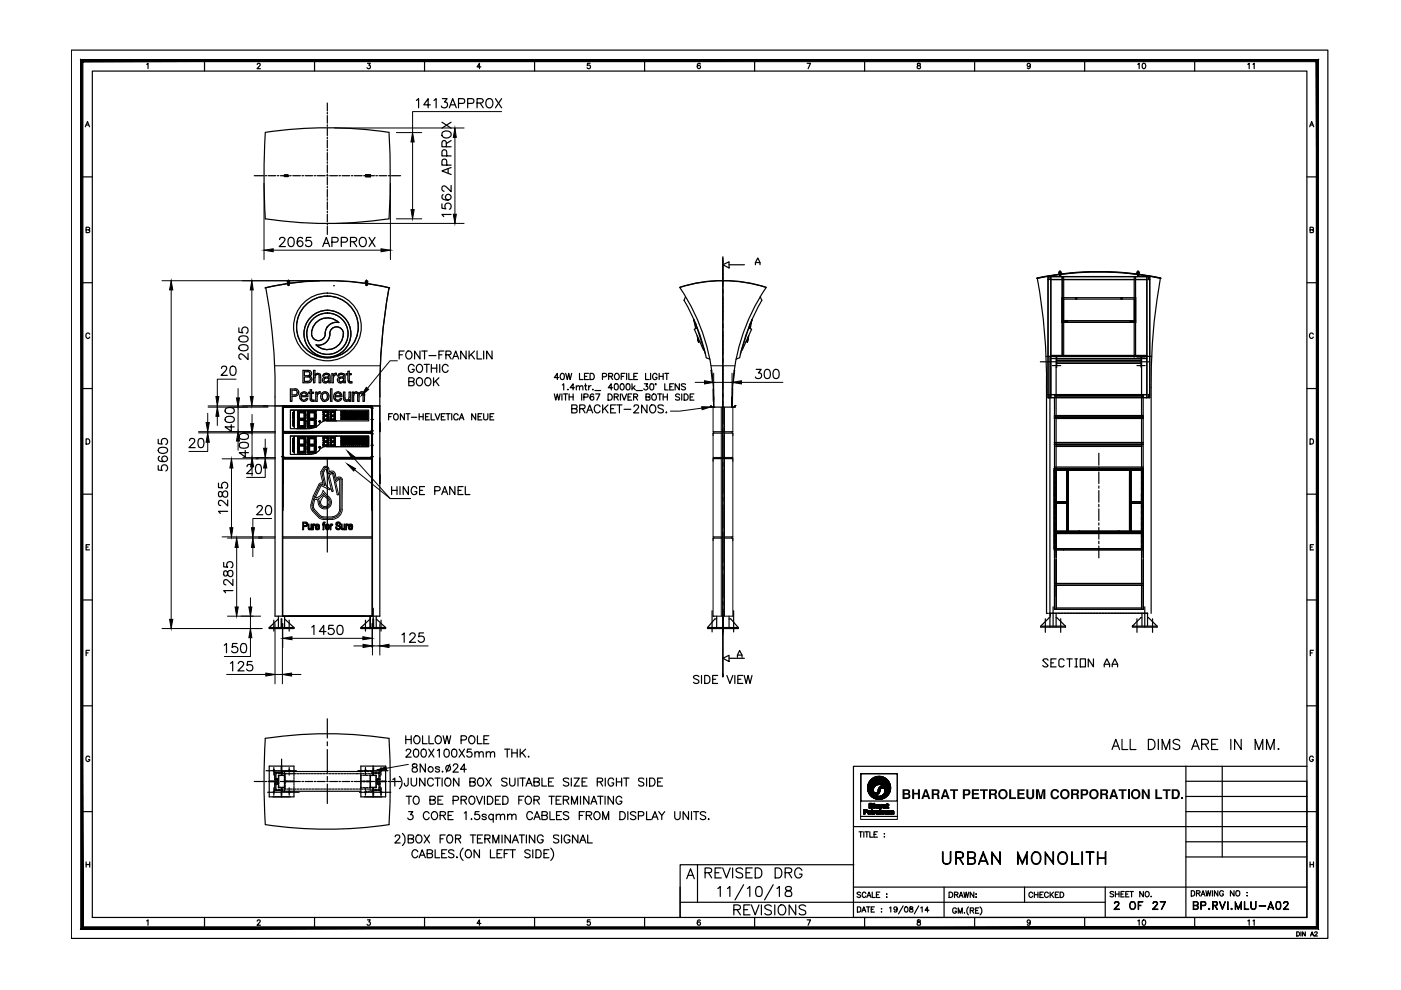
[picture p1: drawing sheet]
<svg xmlns="http://www.w3.org/2000/svg" width="297mm" height="210mm" viewBox="0 0 297 210" stroke-linecap="round" stroke-linejoin="round" font-family="sans-serif">
<!-- layer: 01 totompole main page -->
<g fill="none" stroke="#000" stroke-width=".25">
<path d="M219.9 59a118.9 118.9 0 0 1 2 23.1v47.9M222.2 58.7h.2M222.4 58.6v.7h-.2h.2M222.8 58.7h20.3M243.1 59.3h-20.3h20.3M243.1 58.6h.7h-.3v.7M243.1 58.6h-20.9v25.7h21.6v-25.7M243.1 58.6v25.7M243.2 58.6v25.7M243.5 58.7h.3M243.8 59.3h-.3h.3M246 59.1a120.6 120.6 0 0 0-1.9 23.1v47.8"/>
<path d="M56.2 61v.1M56.4 61a120.6 120.6 0 0 1 1.9 23.2M67.2 68.3a3.4 3.4 0 0 1 4.6 .1 2.52 2.52 0 0 0-2.9 2.8 1.49 1.49 0 0 1-1.9 .9 1.49 1.49 0 0 1-.9-1.9 3.4 3.4 0 0 1 1.1-1.9zM69.9 70.8a2.41 2.41 0 0 1-2.9 2.3 3.4 3.4 0 0 0 3.7 .8 3.4 3.4 0 0 0 2.1-3.1M72.8 70.8a1.46 1.46 0 0 0-1.4-1.5 1.46 1.46 0 0 0-1.5 1.5M82.5 61a118.9 118.9 0 0 0-2 23.1M82.6 61.1a57.5 57.5 0 0 0-26.4 0M82.6 61a57.4 57.4 0 0 0-26.4 0M82.6 61h.1M145 63.6a41.1 41.1 0 0 1 4.7 12.2l.8 .4M145.3 62.9l-.3 .8M147.1 67.8h.1"/>
<path d="M147.5 68.7l-.4-.9 .4 1.9M147.5 68.7l2.1 6.4M147.5 68.7l.1 .9M147.8 71.2l.3 1.4-.2-1.2M147.8 69.6l-.6 .2 2 4.4h.1M148.4 72.4l-.3 .2M156.8 75.9l-.7 .3M158.2 72.4l.3 .2M158.7 69.6l.7 .2-2 4.4h-.2M158.8 71.2l-.3 1.4 .1-1.2M158.9 69.6l.1-.9-2.1 6.4M159.1 68.7l.3-.9-.3 1.9"/>
<path d="M159.4 67.8h.1M161.2 62.9l.3 .8M161.5 63.6a41.1 41.1 0 0 0-4.7 12.2M162.4 60.9a30 30 0 0 0-18.3 0 42 42 0 0 1 7.2 23.3M162.4 60.9a30 30 0 0 0-18.3 0M162.4 61a41.8 41.8 0 0 0-7.1 23.2M220.6 76.7h23M223.2 77.5h1.7M224 76.4h17.9M224 77h17.9M224 75.6v2.3M241.1 77.5h1.7"/>
<path d="M241.1 75.9h1.7M241.7 75.6h1.6M241.9 75.6v2.3h.1M55.9 86.1h24.6M60 86.3v21.9M78.9 86.1v22.1M80.5 86.1v16.4v-1.8M80.5 86.1v5.4v-1.8M80.5 97.1v33.5h-1.6M151.3 86.1v-1.9v2.1M155.2 86.1v-1.9v2.1M222.2 83.7h.2v.6"/>
<path d="M222.2 83.7h.2M222.2 84.3h.2M222.8 83.7h20.3M222.8 84.3h20.3M243.5 83.7h.3M243.5 84.3h.3M243.8 83.7h-.3v.6M58.3 130.6h1.7M78.9 130.6h-18.9h18.9M69.4 152.4v4.1M69.4 157.3v.8M69.4 158.9v4.9"/>
<path d="M56.7 168h6.7M69.4 164.6v.8M69.4 166.2v4.1"/>
<circle cx="69.4" cy="69.3" r="7.2"/>
<circle cx="69.4" cy="69.3" r="6.5"/>
<circle cx="69.4" cy="70.8" r="5"/>
<circle cx="69.4" cy="70.8" r="4.4"/>
</g>
<!-- layer: 0 -->
<g fill="none" stroke="#000" stroke-width=".25">
<path d="M15.1 10.6h266.4v188.4h-266.4zM19.6 15.1h257.5v179.4h-257.5zM31.1 13.6l.3-.2v1.2M43.4 12.8v2.3M54.5 13.7l.2-.2 .3-.1 .2 .4-.7 .8h.7M66.7 12.8v2.3M77.9 13.4h.6l-.3 .4a.37 .37 0 0 1 .3 .6 .37 .37 0 0 1-.7 0M90 12.8v2.3M102 14.2h-.9l.6-.8v1.2M113.3 12.8v2.3M125.1 13.4h-.5l-.1 .5a.38 .38 0 0 1 .6 0 .38 .38 0 0 1-.1 .6 .38 .38 0 0 1-.5-.1M136.7 12.8v2.3"/>
<path d="M148.5 13.6l-.1-.1a.56 .56 0 0 0-.6 .4 .56 .56 0 0 0 .4 .7 .35 .35 0 0 0 .3-.4 .35 .35 0 0 0-.3-.3 .35 .35 0 0 0-.4 .3M160 12.8v2.3M171.1 13.4h.7l-.5 1.2M183.3 12.8v2.3M194.5 13.5v.3l.5 .2 .2 .2a.36 .36 0 0 1-.5 .4 .36 .36 0 0 1-.2-.5l.6-.4v-.2zM206.6 12.8v2.3M218.5 13.8a.34 .34 0 0 1-.5 .3 .34 .34 0 0 1-.1-.6 .34 .34 0 0 1 .5 .1l.1 .2a.54 .54 0 0 1-.4 .8l-.3-.2M230 12.8v2.3M241.2 13.6l.3-.2v1.2M242.3 13.5l.2-.1a.58 .58 0 0 1 .4 .6 .58 .58 0 0 1-.4 .6l-.3-.2v-.3zM253.3 12.8v2.3M264.6 13.6l.3-.2v1.2"/>
<path d="M265.7 13.6l.2-.2v1.2M17.3 37.5h2.3M18.1 26.9l.5-1.1 .4 1.1M18.3 26.5h.5M53.9 37.3h2M56.2 37.3h.3M56.2 28.1l-.2 8.4 .2 9.9a87.2 87.2 0 0 0 26.3 0 164.7 164.7 0 0 0 0-18.3M56.8 37.3h1.7M58.8 37.3h.3M59.5 37.3h1.6M60.3 37.1h.8v.3h-.8zM61.4 37.3h.3"/>
<path d="M62.1 37.3h1.6M64 37.3h.4M64.7 37.3h1.6M66.6 37.3h.4M67.3 37.3h1.6M69.3 37.3h.3M69.4 21.8v1.7M69.4 23.8v.4M69.4 24.5v1.6M69.4 26.5v.3M69.4 27.1v1.6M69.4 29.1v.3"/>
<path d="M69.4 29.7v1.7M69.4 31.7v.3M69.4 32.3v1.7M69.4 34.3v.3M69.4 35v1.6M69.4 36.9v.4M69.4 37.5v1.7M69.4 39.5v.3M69.9 37.3h1.7M71.9 37.3h.3M72.5 37.3h1.6M74.5 37.3h.3"/>
<path d="M75.1 37.3h1.7M77.1 37.3h.3M77.5 37h1v.5h-1zM77.7 37.3h1.7M79.7 37.3h.3M80.4 37.3h1.6M82.3 37.3h.3M82.5 28.1a89.2 89.2 0 0 0-26.2 0M83 37.3h1.9M88.3 21.3l.4-.4v2M91.2 22.2h-1.4l1-1.3v2M92 21.3l.5-.4v2"/>
<path d="M93.7 25.9l1.9 1.3M93.8 20.9h1l-.6 .7a.66 .66 0 0 1 .6 .9 .66 .66 0 0 1-1 .3l-.2-.3M93.8 28.1a1.17 1.17 0 0 1 1.8 .2 .97 .97 0 0 1-.9 1 .97 .97 0 0 1-1-1zM94.6 31.1l-.1-1.1-.3-.2-.3 .1-.2 .4v.8h1.9M94.7 35l-.1-1.1-.3-.2-.4 .1-.2 .4v.8h1.9M94.7 33.1v-.9a.51 .51 0 0 0-.5-.5 .51 .51 0 0 0-.5 .5v.9h1.9M95 35.8v.9M95.3 22.9l.7-2 .7 2M95.5 22.2h.9M95.6 39.3v1.3l-.9-.9-.6-.3-.3 .2-.1 .6 .5 .4M95.6 35.5l-1.9 .7 1.9 .8M95.6 29.8l-1 .6"/>
<path d="M95.6 25.9l-1.9 1.3M97.2 21.9l1.2-.1 .1-.3-.1-.4-.3-.2h-.9v2M99.2 21.9l1.1-.1 .2-.3-.1-.4-.4-.2h-.8v2M101.1 21.8h1.1a.44 .44 0 0 0 0-.8l-1.1-.1v2M101.8 21.8l.7 1.1M103.2 21.2a.74 .74 0 0 1 .8-.3 .74 .74 0 0 1 .5 .7 .86 .86 0 0 1-.2 1 .86 .86 0 0 1-.9 .2 1.27 1.27 0 0 1-.2-1.6zM105 20.9l1.4 2M106.4 20.9l-1.4 2M277.1 37.5h2.2M277.7 26.9l.4-1.1 .4 1.1M277.8 26.5h.6M17.3 59.9h2.3"/>
<path d="M18.3 48.7h.6l.1-.4-.7-.1v1.1l.7-.1v-.4l-.2-.1M59.3 50.8l.1-.3 .3-.2 .5 .1a.38 .38 0 0 1 .1 .7l-1.1 1.2h1.3M61 60h.1M61.1 59.8h.1M61.1 59.4v1.2M61.3 60l.1-.3-.2-.2-.3 .2 .1 .3M61.4 50.4a.67 .67 0 0 1 .9 .3 1.32 1.32 0 0 1-.5 1.6h-.2a1.24 1.24 0 0 1-.2-1.9zM64.1 50.6a.58 .58 0 0 0-1 .1 1.11 1.11 0 0 0 .5 1.6 .62 .62 0 0 0 .6-.6 .62 .62 0 0 0-.5-.6 .62 .62 0 0 0-.7 .5M65.9 50.3h-.9l-.1 .8a.7 .7 0 0 1 1 0 .7 .7 0 0 1-.1 1.1 .7 .7 0 0 1-1-.3M68.4 52.3l.8-2 .7 2M68.7 51.6h1M69.4 40.2v1.6"/>
<path d="M69.4 42.1v.4M69.4 42.8v1.6M69.4 44.7v.4M69.4 45.4v1.6M69.4 47.4v.3M69.4 48v1.7M70.4 51.4h.8a.51 .51 0 0 0 .5-.6 .51 .51 0 0 0-.5-.5h-.8v2M72.4 51.4h.8a.51 .51 0 0 0 .5-.6 .51 .51 0 0 0-.5-.5h-.8v2M74.3 51.3h.9a.5 .5 0 0 0 .4-.6l-.4-.4h-.9v2M74.9 51.3l.7 1M76.3 50.6a.74 .74 0 0 1 .9-.2 .74 .74 0 0 1 .5 .7v.4a.74 .74 0 0 1-.8 .8 .74 .74 0 0 1-.7-.8zM77.5 60v-.3l.2-.2 .3 .2-.1 .3"/>
<path d="M77.7 59.8h.1M77.7 59.4v1.2M77.8 60h.1M78.2 50.3l1.3 2M79.5 50.3l-1.3 2M93.7 43.2v1l.8 .1a.69 .69 0 0 1 0-1.1 .69 .69 0 0 1 1 .2 .69 .69 0 0 1-.2 1M94 41.3a.57 .57 0 0 0-.3 .5 .57 .57 0 0 0 .4 .5 .94 .94 0 0 0 1.5-.6 .62 .62 0 0 0-.6-.5 .62 .62 0 0 0-.6 .6 .62 .62 0 0 0 .6 .6M95.6 45.5h-1.9l.4 .4M153.3 56.1l1.3-.6v1.3zM153.3 54.4v89.1v-.6M153.3 54.7v5.9M154.6 56.1h3.2"/>
<path d="M160.2 56.1v-.4l.5-1 .4 1v.4M160.2 55.7h.9M219.9 59h.1M222.8 58.6v25.7M224.6 58.1h.2v.1h-.2zM224.6 58v.1M224.7 58.2h.1M224.7 58.5h.1M224.7 58.2v.3h.1h-.1M224.7 57.8h.1M224.7 58.4h.1M224.7 58.2v.3"/>
<path d="M224.7 57.4v1.2M224.8 58.2v.3M224.9 58l.1-.3-.3-.2-.2 .2 .1 .3M225.2 58.6v16.8M225.5 58.6v16.8M240.5 58.6v17.1M240.7 58.6v16.8M241.1 58l-.1-.3 .3-.2 .3 .2-.1 .3M241.1 58.1h.3v.1h-.3zM241.2 58.2h.1M241.2 58.5h.1M241.2 58.4h.1"/>
<path d="M241.2 58.2v.3M241.2 57.8l.1 .1M241.3 58.4h.1M241.3 57.4v1.2M241.3 58.2h.1M241.3 58.5h.1M241.3 58.2v.3h-.1h.1M241.3 58.2v.3M241.4 58v.1M277.1 59.9h2.2M277.8 48.7h.6v-.4l-.6-.1v1.1h.6l.1-.4-.3-.2M19 70.9a.45 .45 0 0 0-.6-.2 .45 .45 0 0 0-.2 .6 .41 .41 0 0 0 .3 .5 .41 .41 0 0 0 .5-.3"/>
<path d="M47 78.1v-.3l.3-.2 .7 .2a.66 .66 0 0 1-.2 .9l-.9 .9h1.3M49 77.7a.69 .69 0 0 1 1 .3 .98 .98 0 0 1-.7 1.6 1.06 1.06 0 0 1-.5-1.6zM50.6 69.5v.9l.9 .2a.69 .69 0 0 1-.1-1.1 .69 .69 0 0 1 1.1 .1 .69 .69 0 0 1-.3 1.1M50.7 73.4a1.24 1.24 0 0 1 1.9 .2v.2a1.13 1.13 0 0 1-2 0zM50.7 71.5a1.24 1.24 0 0 1 1.9 .3v.2a1.13 1.13 0 0 1-2 0zM52.6 74.9v1.3l-.9-.9-.7-.3-.3 .2-.1 .6 .2 .3 .3 .1M61 60h.3v.2h-.3zM61.1 60.2h.1M61.1 60.5h.1M61.1 60.2v.3h.1h-.1M61.1 60.4h.1M61.1 60.2v.3"/>
<path d="M61.2 60.2v.3M65.2 79.9h-.7v1l1-.1M65.2 78.8h-.7v.9l.9-.1M65.2 79.9h.4M65.2 78.8a.43 .43 0 0 1 .4 .2 .43 .43 0 0 1 0 .5M65.2 78.5h-1v2.7h1M65.3 78.5l.4 .1M65.6 79.7l.3 .2M65.6 80l.2 .4-.2 .4M65.6 79.8h.1M65.6 79.5l-.2 .1M65.7 78.6l.4 .5"/>
<path d="M65.9 79.9a.73 .73 0 0 1 .1 .9 .73 .73 0 0 1-.7 .4M66.1 79.2l-.2 .3-.3 .2M66.8 80v.1M66.9 79.6l-.1 .4M67.3 79.4l.4 .3M67.4 79.4l-.4 .1M67.9 79.5l.1 .2M68 79.5a.67 .67 0 0 0-1.2 .1v-1.1h-.3v2.7h.3v-1.1M68 79.7v1.5h-.3l-.1-1.5M68.4 79.7h.3M68.7 79.3l-.3 .4M69 79.2l-.3 .1"/>
<path d="M69.2 79.4l-.4 .1-.1 .2M69.3 79.1h-.3M69.3 79.4h.2M69.3 79.2h.3M69.4 69.3v.1M69.4 69.3h.1M69.5 79.4l.2 .3M69.6 79.2l.3 .3M69.7 79.7v.2l-1 .2M69.9 79.6l.1 .3M70 80v1.2h-.3v-.4M70.6 79.7v-.5h-.2v2h.3v-1.1"/>
<path d="M70.7 60.6h.1M70.8 79.7l-.1 .4M71.2 79.2h.1M71.2 79.1l-.3 .1-.2 .4M71.3 79.5h.1M71.3 79.5l-.5 .2M71.3 79.2v.3M71.6 79.7h.3M71.9 79.3l-.3 .4M72.2 79.2l-.4 .1M72.4 79.1h-.2M72.4 79.2h.4"/>
<path d="M72.7 79.4l.2 .5M72.7 79.4h-.6l-.2 .3M72.8 79.2l.3 .3M72.9 79.9l-1 .2M73.1 79.6l.1 .3M73.2 80v.8M77.6 60h.2v.2h-.2zM77.6 60.2v.3M77.7 60.4h.1M77.7 60.2h.1M77.7 60.2h-.1l.1 .3M77.7 60.5h.1"/>
<path d="M77.7 60.2v.3h-.1h.1M77.7 60.2v.3M84.6 75.2h.7M85.7 74.4h-1.1v1.7M86.2 74.7l.2-.2a.79 .79 0 0 1 1 .8 .79 .79 0 0 1-1 .7l-.4-.5zM87.8 77.6a.64 .64 0 0 0-.7-.3 .64 .64 0 0 0-.5 .6v.4a.61 .61 0 0 0 .6 .7 .61 .61 0 0 0 .6-.7h-.4M88.4 77.5l.2-.2a.84 .84 0 0 1 1 .6 .84 .84 0 0 1-.5 1.1 .87 .87 0 0 1-.8-.5 .87 .87 0 0 1 .1-1zM89 74.4v1.7l-1.1-1.7v1.7M89.4 74.4h1.2M89.9 77.3h1.1M90 74.4v1.7M90.5 77.3v1.7"/>
<path d="M90.9 75.4h1.5M91.5 77.3v1.7M91.5 78.1h1.1M92.6 77.3v1.7M93.1 75.2h.6M93.2 77.3v1.7M94.1 74.4h-1v1.7M94.5 75.2l1-.1 .1-.2v-.3l-.3-.2h-.8v1.7M95 77.6a.64 .64 0 0 0-.7-.3 .64 .64 0 0 0-.5 .6v.4a.63 .63 0 0 0 .5 .7 .63 .63 0 0 0 .7-.5M95.1 75.2l.5 .9M96 76.1l.6-1.7 .7 1.7M96.2 75.6h.8"/>
<path d="M98.8 74.4v1.7l-1.1-1.7v1.7M99.5 74.4v1.7M99.9 75.1l.7 1M100.6 74.4l-1.1 1.2M101.1 74.4v1.7h1M102.5 74.4v1.7M104.3 74.4v1.7l-1.1-1.7v1.7M119 79.2a.41 .41 0 0 1 .6 .2v.4a.53 .53 0 0 1-.5 .7l-.1-.1-.2-.5zM119.9 79.2l.4 1.3 .3-1.3 .3 1.3 .3-1.3M122.9 79.2v1.3h.7M123.9 79.8h.5M124.8 79.2h-.9v1.3h.9"/>
<path d="M125.1 79.2h.5a.71 .71 0 0 1 .4 .6 .71 .71 0 0 1-.4 .7h-.5zM127.7 79.9l.8-.1 .1-.4-.3-.2h-.6v1.3M129 79.8h.8l.1-.5-.9-.1v1.3M129.5 79.8l.4 .7M130.4 79.4l.3-.2a.64 .64 0 0 1 .6 .7 .64 .64 0 0 1-.8 .5l-.2-.4zM131.7 79.8h.5M132.5 79.2h-.8v1.3M132.9 79.2v1.3M133.3 79.2v1.3h.8M134.4 79.8h.5M135.2 79.2h-.8v1.3h.8M136.9 79.2v1.3h.7"/>
<path d="M137.9 79.2v1.3M139.3 79.5a.48 .48 0 0 0-.6-.3 .48 .48 0 0 0-.3 .5v.3a.47 .47 0 0 0 .4 .5 .47 .47 0 0 0 .5-.5h-.3M139.8 79.8h.8M139.8 79.2v1.3M140.6 79.2v1.3M140.9 79.2h.9M141.4 79.2v1.3M150.9 78.5h-.1l.3 2.7h.1M153.3 60.7v.1M153.3 60.9v1.5M153.3 62.5v.1M153.3 62.7v5.2"/>
<path d="M153.3 67.9v.6M153.3 68.6v1M153.3 69.7v5.9M153.3 75.7v.1M153.3 75.9v1.4M153.3 77.5v.1M153.3 77.6v5M155.6 78.5h.2l-.3 2.7h-.2M160.3 78.3h1.1l-.6 .8a.62 .62 0 0 1 .7 .7 .62 .62 0 0 1-.9 .5l-.4-.4M162.3 78.4a.64 .64 0 0 1 1 .3 1.25 1.25 0 0 1-.5 1.6h-.2a1.23 1.23 0 0 1-.3-1.9zM164.2 78.4a.64 .64 0 0 1 .9 .3 1.25 1.25 0 0 1-.5 1.6h-.2a1.23 1.23 0 0 1-.2-1.9zM221.8 75.6h22.4"/>
<path d="M222.6 75.6v57.4M222.8 75.4h20.3M222.8 76h20.3M223.9 75.6v53.6M223.9 77.9h.1M225.1 68.3h15.7h-15.7M225.1 63.1h15.7v5.2M225.5 63.4h15v4.6h-15zM228.1 63.2h.2v.2h-.2zM237.7 63.2h.2v.2h-.2zM240.7 67.9h.1M242 75.6v53.6"/>
<path d="M278.4 70.9a.45 .45 0 0 0-.6-.2 .45 .45 0 0 0-.2 .6 .41 .41 0 0 0 .4 .5 .41 .41 0 0 0 .4-.3M17.3 82.4h2.3M18.3 93h.3a.58 .58 0 0 1 .4 .6 .58 .58 0 0 1-.4 .5h-.3zM33.5 98.7v1h.9a.69 .69 0 0 1 0-1 .69 .69 0 0 1 1 .2 .69 .69 0 0 1-.2 1M33.5 93.1v1h.9a.68 .68 0 0 1 0-1 .68 .68 0 0 1 1 .1 .68 .68 0 0 1-.2 1M33.7 95.1a1.29 1.29 0 0 1 1.8 .3v.1a1.12 1.12 0 0 1-2 0zM33.8 96.8l-.1 .1a.59 .59 0 0 0 .2 .9 1.2 1.2 0 0 0 1.6-.5 .6 .6 0 0 0-.5-.6 .6 .6 0 0 0-.7 .5 .6 .6 0 0 0 .6 .7M40.2 93.4l.3-.4 .7 .1a.62 .62 0 0 1-.2 .9l-.9 .9h1.3M42.2 93a.64 .64 0 0 1 1 .3 .99 .99 0 0 1-.7 1.6 1.06 1.06 0 0 1-.4-1.6zM47.8 88.6a1.24 1.24 0 0 1 1.9 .2v.2a1.13 1.13 0 0 1-2 0zM47.8 86.7a1.24 1.24 0 0 1 1.9 .3v.2a1.13 1.13 0 0 1-2 0zM49 90v1.4l-1.3-.9h2"/>
<path d="M50.8 94a1.64 1.64 0 0 1 1.8 0 .64 .64 0 0 1-.3 1 1.71 1.71 0 0 1-1.5-.2zM50.8 92.2a1.44 1.44 0 0 1 1.8 0 .64 .64 0 0 1-.3 .9 1.71 1.71 0 0 1-1.5-.2zM52 95.5v1.4l-1.3-.9h2M52.4 98.9l.1-.3 .3-.1 .6 .1a.66 .66 0 0 1-.2 .9l-.9 .9h1.3M54.4 98.6a.64 .64 0 0 1 .9 .2 .99 .99 0 0 1-.6 1.6 1.06 1.06 0 0 1-.5-1.6zM58.3 84.2v46.4M59.7 96.8h.5M60 97v-5.2v5.2M60 97.3v5.2zM60 86.3h18.9M60 86.3v5.2v-5.2v5.2v-5.2v5.2v-4.9M60 91.8h18.9v5.2h-18.9z"/>
<path d="M60 86.3v5.2h18.9M60 86.4h18.8v5.1h-18.8zM60 91.8h18.8v5.2h-18.8zM60 86.4v-.3h18.8v.3M60 91.5v.3M60 97v.3M60.2 86.2h.1M60.2 91.7h.1M60.2 97.2h.1M60.3 86.1v.2M60.3 91.6v.1M60.3 97.1v.1"/>
<path d="M61.6 87h9.7M62.1 87.5l.3-.3v1.5l-.2 .2-.1-.2zM62.1 89.1l.1-.2 .2 .2v1.5l-.3-.3zM62.1 89.3l.1 .1zM62.1 89.1l.1 .1zM62.1 89.6l.1 .1zM62.1 89.9l.1 .1zM62.1 90.2l.1 .1zM62.1 87.6h.1M62.1 87.8l.1 .1zM62.2 88.1h.1M62.2 88.6h.1"/>
<path d="M62.1 88.3l.1 .1zM62.1 94.8l.1 .1zM62.1 94.5l.1 .1zM62.1 95.1l.1 .1zM62.1 95.3l.1 .1zM62.1 95.6l.1 .1zM62.1 93l.1 .1zM62.1 93.3h.1zM62.1 93.6h.1zM62.1 94.1l.1 .1zM62.1 93.8l.1 .1zM62.2 88.9l.1 .1z"/>
<path d="M62.2 89.2l.1 .1zM62.2 89.7l.1 .1zM62.2 89.5h.1zM62.2 90l.1 .1zM62.2 90.3l.1 .1zM62.2 87.4l.1 .1zM62.2 87.7l.1 .1zM62.2 88.2l.1 .1zM62.2 87.9l.1 .1zM62.2 88.5l.1 .1zM62.3 88.8h.1M62.2 94.4l.1 .1z"/>
<path d="M62.2 94.7h.1zM62.2 95.2l.1 .1zM62.2 95h.1zM62.2 95.5l.1 .1zM62.2 95.8h.1zM62.2 92.9l.1 .1zM62.2 93.1l.1 .1zM62.2 93.7l.1 .1zM62.3 93.5h.1M62.3 94h.1M62.2 94.2l.1 .1zM62.2 94.4l.2 .1v1.6l-.3-.4v-1.2z"/>
<path d="M62.3 89.3l.1 .1zM62.3 89.1l.1 .1zM62.3 89.6l.1 .1zM62.3 89.9l.1 .1zM62.3 90.2l.1 .1zM62.3 90.4l.1 .1zM62.3 87.2l.1 .1zM62.4 87.6h.1M62.3 87.8l.1 .1zM62.4 88.1h.1M62.4 88.7h.1M62.4 88.6h.1"/>
<path d="M62.3 88.3l.1 .1zM62.3 94.8l.1 .1zM62.3 94.5l.1 .1zM62.3 95.1l.1 .1zM62.3 95.3l.1 .1zM62.3 95.6l.1 .1zM62.3 95.9l.1 .1zM62.3 92.7l.1 .1zM62.3 93l.1 .1zM62.3 93.3h.1zM62.3 93.6h.1zM62.3 94.1l.1 .1z"/>
<path d="M62.3 93.8l.1 .1zM62.4 92.6v1.6l-.2 .2-.1-.2v-1.2zM62.5 82.5h-.9v2.6h.3v-1.1h.7a.76 .76 0 0 0 .7-1M62.5 82.4l.5 .1M62.8 82.8a.51 .51 0 0 1 .2 .6 .51 .51 0 0 1-.5 .3h-.6v-1l1 .1M62.9 90.9h2.1M62.9 96.4h2.1M63 82.6l.3 .4M63.1 88.7l.2 .2 .2-.2v-1.2h1v1.2M63.1 89.1l.2-.2 .2 .2v1.2h1v-1.2M63.1 89.1v1.5h1.7v-1.5M63.1 88.7v-1.5h1.7v1.5"/>
<path d="M63.1 87.2l.1 .1zM63.1 87.6h.1M63.1 87.8l.1 .1zM63.1 88.1h.1M63.1 88.7h.1M63.1 88.6h.1M63.1 88.3l.1 .1zM63.1 89.3l.1 .1zM63.1 89.1l.1 .1zM63.1 89.6l.1 .1zM63.1 89.9l.1 .1zM63.1 90.2l.1 .1z"/>
<path d="M63.1 90.4l.1 .1zM63.1 94.2l.2 .2 .2-.2v-1.2h1v1.2M63.1 94.5l.2-.1 .2 .1v1.2h1v-1.2M63.1 94.5v1.6h1.7v-1.6M63.1 94.2v-1.6h1.7v1.6M63.1 92.7l.1 .1zM63.1 93l.1 .1zM63.1 93.3h.1zM63.1 93.6h.1zM63.1 94.1l.1 .1zM63.1 93.8l.1 .1zM63.1 94.8l.1 .1z"/>
<path d="M63.1 94.5l.1 .1zM63.1 95.1l.1 .1zM63.1 95.3l.1 .1zM63.1 95.6l.1 .1zM63.1 95.9l.1 .1zM63.1 87.2l.4 .3M63.1 92.6l.4 .4M63.2 87.2h.1zM63.2 92.6l.1 .1zM63.2 90.5l.1 .1zM63.2 96.1h.1M63.2 87.4l.1 .1z"/>
<path d="M63.2 87.7l.1 .1zM63.2 88.2l.1 .1zM63.2 87.9l.1 .1zM63.2 88.5l.1 .1zM63.2 88.8h.1zM63.2 89.2l.1 .1zM63.2 89.7l.1 .1zM63.2 89.5h.1zM63.2 90l.1 .1zM63.2 90.3l.1 .1zM63.2 88.9l.1 .1zM63.2 92.9l.1 .1z"/>
<path d="M63.2 93.1l.1 .1zM63.2 93.7l.1 .1zM63.2 93.4l.1 .1zM63.2 94h.1zM63.2 94.2l.1 .1zM63.2 94.7h.1zM63.2 95.2l.1 .1zM63.2 95h.1zM63.2 95.5l.1 .1zM63.2 95.8h.1zM63.2 94.4l.1 .1zM63.3 87.3l.1 .1z"/>
<path d="M63.3 90.4l.1 .1zM63.3 88.9h.1zM63.3 92.8h.1M63.3 95.8l.1 .1zM63.3 94.3l.1 .1zM63.3 87.5l.2 .1zM63.3 87.8l.2 .1zM63.3 88.1h.2zM63.3 88.6l.2 .1zM63.3 88.3l.2 .1zM63.3 89.3l.2 .1zM63.3 89.1l.2 .1z"/>
<path d="M63.3 89.6l.2 .1zM63.3 89.9l.2 .1zM63.3 90.2l.2 .1zM63.3 93l.2 .1zM63.3 93.3h.2zM63.3 93.6h.2zM63.3 94.1l.2 .1zM63.3 93.8l.2 .1zM63.3 94.8l.2 .1zM63.3 94.5l.2 .1zM63.3 95.1l.2 .1zM63.3 95.3l.2 .1z"/>
<path d="M63.3 95.6l.2 .1zM63.5 87.4l.1 .1zM63.5 87.2h.1zM63.5 90.3h.1zM63.5 88.7l.1 .1zM63.5 89l.1 .1zM63.5 92.9l.1 .1zM63.5 92.6l.1 .1zM63.5 95.7l.1 .1zM63.5 94.2l.1 .1zM63.5 94.4l.1 .1zM63.5 90.5l.1 .1z"/>
<path d="M63.5 96h.1M63.5 90.3l-.4 .3M63.5 95.7l-.4 .4M63.6 84.1v.4M63.6 87.3l.1 .1zM63.6 90.4l.1 .1zM63.6 88.9h.1zM63.6 92.8h.1zM63.6 95.8l.1 .1zM63.6 94.3l.1 .1zM63.6 84.5a.86 .86 0 0 0 .8 .6 .86 .86 0 0 0 .8-.6M63.7 83.5l-.1 .6"/>
<path d="M63.8 87.2h.1zM63.8 87.4l.1 .1zM63.8 90.3h.1zM63.8 88.7l.1 .1zM63.8 89l.1 .1zM63.8 92.6l.1 .1zM63.8 92.9l.1 .1zM63.8 95.7l.1 .1zM63.8 94.2l.1 .1zM63.8 94.4l.1 .1zM63.8 90.5l.1 .1zM63.8 96h.1"/>
<path d="M63.9 84.4l.1 .2M63.9 87.3l.1 .1zM63.9 90.4l.1 .1zM63.9 88.9h.1zM63.9 92.8h.1M63.9 95.8l.1 .1zM63.9 94.3l.1 .1zM64 83.6l-.1 .3h1M64.1 87.4v.1zM64.1 87.2h.1M64.1 90.3h.1M64.1 89v.1z"/>
<path d="M64.1 88.7v.1zM64.1 92.9v.1zM64.1 92.6v.1zM64.1 95.7v.1zM64.1 94.4v.1zM64.1 94.2v.1zM64.1 90.5v.1zM64.1 96h.1M64.2 87.3l.1 .1zM64.2 90.4l.1 .1zM64.2 88.9h.1zM64.3 92.8h.1"/>
<path d="M64.2 95.8l.1 .1zM64.2 94.3l.1 .1zM64.4 87.2h.1M64.4 87.4v.1zM64.4 90.3h.1M64.4 89v.1zM64.4 88.7v.1zM64.4 92.6v.1zM64.4 92.9v.1zM64.4 95.7v.1zM64.4 94.4v.1zM64.4 94.2v.1z"/>
<path d="M64.4 90.5v.1zM64.4 96h.1M64.4 83.3l-.5 .3M64.4 83.1l-.5 .2-.2 .2M64.4 83.1a.91 .91 0 0 1 .9 1M64.5 83.3l.4 .3M64.5 89.1l.2-.2 .1 .2M64.5 88.7l.2 .2 .1-.2M64.5 88.3l.1 .1zM64.6 88.6h.1M64.6 88.1h.1M64.5 87.8l.1 .1z"/>
<path d="M64.5 87.6h.1M64.5 90.2l.1 .1zM64.5 89.9l.1 .1zM64.5 89.6l.1 .1zM64.5 89.1l.1 .1zM64.5 89.3l.1 .1zM64.5 88.7l.2 .2-.2 .2M64.5 88.7h-1l-.2 .2 .2 .2h1M64.5 94.5l.2-.1 .1 .1M64.5 94.2l.2 .2 .1-.2M64.5 93.8l.1 .1zM64.5 94.1l.1 .1z"/>
<path d="M64.5 93.6h.1zM64.5 93.3h.1zM64.5 93l.1 .1zM64.5 95.6l.1 .1zM64.5 95.3l.1 .1zM64.5 95.1l.1 .1zM64.5 94.5l.1 .1zM64.5 94.8l.1 .1zM64.5 94.2l.2 .2-.2 .1M64.5 94.2h-1l-.2 .2 .2 .1h1M64.5 90.3l.3 .3M64.5 95.7l.3 .4"/>
<path d="M64.5 87.3l.1 .1zM64.5 90.4l.1 .1zM64.5 88.9h.1zM64.6 92.8h.1M64.5 95.8l.1 .1zM64.5 94.3l.1 .1zM64.7 88.8h.1M64.6 88.5l.1 .1zM64.6 87.9l.1 .1zM64.6 88.2l.1 .1zM64.6 87.7l.1 .1zM64.6 87.4l.1 .1z"/>
<path d="M64.6 90.3l.1 .1zM64.6 90l.1 .1zM64.6 89.5h.1zM64.6 89.7l.1 .1zM64.6 89.2l.1 .1zM64.6 88.9l.1 .1zM64.6 94.2l.1 .1zM64.7 94h.1M64.7 93.5h.1M64.6 93.7l.1 .1zM64.6 93.1l.1 .1zM64.6 92.9l.1 .1z"/>
<path d="M64.6 95.8h.1zM64.6 95.5l.1 .1zM64.6 95h.1zM64.6 95.2l.1 .1zM64.6 94.7h.1zM64.6 94.4l.1 .1zM64.7 87.2h.1M64.7 92.6v.1zM64.7 90.5v.1zM64.7 96.1h.1M64.7 88.3l.1 .1zM64.8 88.6h.1"/>
<path d="M64.8 88.7h.1M64.8 88.1h.1M64.7 87.8l.1 .1zM64.8 87.6h.1M64.7 87.2l.1 .1zM64.7 90.4l.1 .1zM64.7 90.2l.1 .1zM64.7 89.9l.1 .1zM64.7 89.6l.1 .1zM64.7 89.1l.1 .1zM64.7 89.3l.1 .1zM64.7 93.8l.1 .1z"/>
<path d="M64.7 94.1l.1 .1zM64.7 93.6h.1zM64.7 93.3h.1zM64.7 93l.1 .1zM64.7 92.7l.1 .1zM64.7 95.9l.1 .1zM64.7 95.6l.1 .1zM64.7 95.3l.1 .1zM64.7 95.1l.1 .1zM64.7 94.5l.1 .1zM64.7 94.8l.1 .1zM64.8 86.2h.1"/>
<path d="M64.8 91.7h.1M64.8 97.2h.1M64.8 86.1v.2M64.8 91.6v.1M64.8 97.1v.1M64.8 87.2l-.3 .3M64.8 92.6l-.3 .4M64.9 83.6l.1 .3M65.2 84.5h-.2a.63 .63 0 0 1-1 .2M65.2 84.1h-1.3v.3M65.2 88.7l.2 .2 .2-.2v-1.2h1v1.2M65.2 89.1l.2-.2 .2 .2v1.2h1v-1.2"/>
<path d="M65.2 89.1v1.5h1.8v-1.5M65.2 88.7v-1.5h1.8v1.5M65.2 87.2l.1 .1zM65.2 87.6h.1M65.2 87.8l.1 .1zM65.2 88.1h.1M65.2 88.7h.1M65.2 88.6h.1M65.2 88.3l.1 .1zM65.2 89.3l.1 .1zM65.2 89.1l.1 .1zM65.2 89.6l.1 .1z"/>
<path d="M65.2 89.9l.1 .1zM65.2 90.2l.1 .1zM65.2 90.4l.1 .1zM65.2 94.2l.2 .2 .2-.2v-1.2h1v1.2M65.2 94.5l.2-.1 .2 .1v1.2h1v-1.2M65.2 94.5v1.6h1.8v-1.6M65.2 94.2v-1.6h1.8v1.6M65.2 92.7l.1 .1zM65.2 93l.1 .1zM65.2 93.3h.1zM65.2 93.6h.1zM65.2 94.1l.1 .1z"/>
<path d="M65.2 93.8l.1 .1zM65.2 94.8l.1 .1zM65.2 94.5l.1 .1zM65.2 95.1l.1 .1zM65.2 95.3l.1 .1zM65.2 95.6l.1 .1zM65.2 95.9l.1 .1zM65.2 87.2l.4 .3M65.2 92.6l.4 .4M65.3 87.2h.1zM65.3 92.6l.1 .1zM65.3 90.5l.1 .1z"/>
<path d="M65.3 96.1h.1M65.4 87.4l.1 .1zM65.4 87.7l.1 .1zM65.4 88.2l.1 .1zM65.4 87.9l.1 .1zM65.4 88.5l.1 .1zM65.4 88.8h.1M65.4 89.2l.1 .1zM65.4 89.7l.1 .1zM65.4 89.5h.1zM65.4 90l.1 .1zM65.4 90.3l.1 .1z"/>
<path d="M65.4 88.9l.1 .1zM65.4 92.9l.1 .1zM65.4 93.1l.1 .1zM65.4 93.7l.1 .1zM65.4 93.5h.1M65.4 94h.1M65.4 94.2l.1 .1zM65.4 94.7h.1zM65.4 95.2l.1 .1zM65.4 95h.1zM65.4 95.5l.1 .1zM65.4 95.8h.1z"/>
<path d="M65.4 94.4l.1 .1zM65.5 87.3v.1zM65.5 90.4v.1zM65.5 88.9h.1M65.5 92.8h.1M65.5 95.8v.1zM65.5 94.3v.1zM65.5 87.5l.1 .1zM65.5 87.8l.1 .1zM65.5 88.1h.1zM65.5 88.6l.1 .1zM65.5 88.3l.1 .1z"/>
<path d="M65.5 89.3l.1 .1zM65.5 89.1l.1 .1zM65.5 89.6l.1 .1zM65.5 89.9l.1 .1zM65.5 90.2l.1 .1zM65.5 93l.1 .1zM65.5 93.3h.1zM65.5 93.6h.1zM65.5 94.1l.1 .1zM65.5 93.8l.1 .1zM65.5 94.8l.1 .1zM65.5 94.5l.1 .1z"/>
<path d="M65.5 95.1l.1 .1zM65.5 95.3l.1 .1zM65.5 95.6l.1 .1zM65.6 87.4l.1 .1zM65.6 87.2h.1zM65.6 90.3h.1zM65.6 88.7l.1 .1zM65.6 89l.1 .1zM65.6 92.9l.1 .1zM65.6 92.6l.1 .1zM65.6 95.7l.1 .1zM65.6 94.2l.1 .1z"/>
<path d="M65.6 94.4l.1 .1zM65.6 90.5l.1 .1zM65.6 96h.1M65.6 90.3l-.4 .3M65.6 95.7l-.4 .4M65.8 87.3v.1zM65.8 90.4v.1zM65.8 88.9h.1zM65.8 92.8h.1M65.8 95.8v.1zM65.8 94.3l.1 .1zM65.9 87.2h.1z"/>
<path d="M65.9 87.4l.1 .1zM65.9 90.3h.1zM65.9 88.7l.1 .1zM65.9 89l.1 .1zM65.9 92.6l.1 .1zM65.9 92.9l.1 .1zM65.9 95.7l.1 .1zM65.9 94.2l.1 .1zM65.9 94.4l.1 .1zM65.9 90.5l.1 .1zM65.9 96h.1M66.1 84.6v-1.2h.4v-.3h-.4v-.5h-.3v.5h-.4v.3h.4v1.3l.2 .4"/>
<path d="M66.1 87.3l.1 .1zM66.1 90.4l.1 .1zM66.1 88.9h.1zM66.1 92.8h.1zM66.1 95.8l.1 .1zM66.1 94.3l.1 .1zM66.1 84.6v.1M66.1 84.7l.1 .2M66.1 85l.2 .1M66.2 87.4l.1 .1zM66.2 87.2h.1zM66.2 90.3h.1z"/>
<path d="M66.2 89l.1 .1zM66.2 88.7l.1 .1zM66.2 92.9l.1 .1zM66.2 92.6l.1 .1zM66.2 95.7l.1 .1zM66.2 94.4l.1 .1zM66.2 94.2l.1 .1zM66.2 90.5l.1 .1zM66.3 96h.1M66.2 84.8h.4M66.4 87.3l.1 .1zM66.4 90.4l.1 .1z"/>
<path d="M66.4 88.9h.1zM66.5 92.8h.1M66.4 95.8l.1 .1zM66.4 94.3l.1 .1zM66.5 87.2h.1zM66.5 87.4l.1 .1zM66.5 90.3h.1zM66.5 89l.1 .1zM66.5 88.7l.1 .1zM66.5 92.6l.1 .1zM66.5 92.9l.1 .1zM66.5 95.7l.1 .1z"/>
<path d="M66.5 94.4l.1 .1zM66.5 94.2l.1 .1zM66.5 90.5l.1 .1zM66.6 96h.1M66.6 84.9v.2h-.3M66.6 89.1l.2-.2 .2 .2M66.6 88.7l.2 .2 .2-.2M66.6 88.3l.1 .1zM66.7 88.6h.1M66.7 88.1h.1M66.6 87.8l.1 .1zM66.6 87.6h.1"/>
<path d="M66.6 90.2l.1 .1zM66.6 89.9l.1 .1zM66.6 89.6l.1 .1zM66.6 89.1l.1 .1zM66.6 89.3l.1 .1zM66.6 88.7l.2 .2-.2 .2M66.6 88.7h-1l-.2 .2 .2 .2h1M66.6 94.5l.2-.1 .2 .1M66.6 94.2l.2 .2 .2-.2M66.6 93.8l.1 .1zM66.6 94.1l.1 .1zM66.6 93.6h.1z"/>
<path d="M66.6 93.3h.1zM66.6 93l.1 .1zM66.6 95.6l.1 .1zM66.6 95.3l.1 .1zM66.6 95.1l.1 .1zM66.6 94.5l.1 .1zM66.6 94.8l.1 .1zM66.6 94.2l.2 .2-.2 .1M66.6 94.2h-1l-.2 .2 .2 .1h1M66.6 90.3l.4 .3M66.6 95.7l.4 .4M66.7 87.3l.1 .1z"/>
<path d="M66.7 90.4l.1 .1zM66.7 88.9h.1zM66.8 92.8h.1M66.7 95.8l.1 .1zM66.7 94.3l.1 .1zM66.9 88.8h.1M66.8 88.5l.1 .1zM66.8 87.9l.1 .1zM66.8 88.2l.1 .1zM66.8 87.7l.1 .1zM66.8 87.4l.1 .1zM66.8 90.3l.1 .1z"/>
<path d="M66.8 90l.1 .1zM66.8 89.5h.1zM66.8 89.7l.1 .1zM66.8 89.2l.1 .1zM66.8 88.9l.1 .1zM66.8 94.2l.1 .1zM66.9 94h.1M66.9 93.5h.1M66.8 93.7l.1 .1zM66.8 93.1l.1 .1zM66.8 92.9l.1 .1zM66.8 95.8h.1z"/>
<path d="M66.8 95.5l.1 .1zM66.8 95h.1zM66.8 95.2l.1 .1zM66.8 94.7h.1zM66.8 94.4l.1 .1zM66.8 87.2h.1zM66.8 92.6l.1 .1zM66.8 90.5l.1 .1zM66.9 96.1h.1M66.9 88.3l.1 .1zM67 88.6h.1M67 88.7h.1"/>
<path d="M67 88.1h.1M66.9 87.8l.1 .1zM67 87.6h.1M66.9 87.2l.1 .1zM66.9 90.4l.1 .1zM66.9 90.2l.1 .1zM66.9 89.9l.1 .1zM66.9 89.6l.1 .1zM66.9 89.1l.1 .1zM66.9 89.3l.1 .1zM66.9 93.8l.1 .1zM66.9 94.1l.1 .1z"/>
<path d="M66.9 93.6h.1zM66.9 93.3h.1zM66.9 93l.1 .1zM66.9 92.7l.1 .1zM66.9 95.9l.1 .1zM66.9 95.6l.1 .1zM66.9 95.3l.1 .1zM66.9 95.1l.1 .1zM66.9 94.5l.1 .1zM66.9 94.8l.1 .1zM67 87.2l-.4 .3M67 92.6l-.4 .4"/>
<path d="M67.4 83.6l-.2 .4M67.4 83.3l-.2 .3v-.5h-.3v2h.3v-1.1M67.6 89.3l.1 .1zM67.6 94.8l.1 .1zM67.7 89.5h.1zM67.7 89.2l.1 .1zM67.7 95h.1zM67.7 94.7h.1zM67.8 89.3l.1 .1zM67.8 94.8l.1 .1zM67.9 83.1v.3l-.5 .2M67.9 83.1l-.5 .2"/>
<path d="M68.1 84.5l.3 .4M68.1 83.5v1M68.3 80.6a.7 .7 0 0 0 .7 .6 .7 .7 0 0 0 .7-.4M68.3 85l.6 .1M68.5 89.1l.3-.2h.6l.2 .2zM68.5 87.8l.1 .1zM68.5 87.4l.1 .1zM68.5 87.2l.1 .2zM68.5 87.2v.8l.1 .1 .2-.1M68.5 88.4l.1 .1zM68.5 88.8l.1 .1zM68.5 88.3l.1-.2 .2 .2v.6l-.3 .2z"/>
<path d="M68.5 93.3l.1 .1zM68.5 92.9l.1 .1zM68.5 92.8h.1zM68.5 92.6v.9l.1 .1 .2-.1M68.5 93.9h.1zM68.5 94.2l.1 .1zM68.5 94.4l.1 .1zM68.5 87.2h1.1M68.5 87.2l.3 .2M68.5 92.6h1.1M68.5 92.6l.3 .3M68.6 89l.1 .1z"/>
<path d="M68.6 87.6l.1 .1zM68.6 87.2h.1zM68.6 88l.1 .1zM68.6 88.6l.1 .1zM68.6 88.2l.1 .1zM68.6 94.5l.1 .1zM68.6 93.1l.1 .1zM68.6 92.6l.1 .1zM68.6 93.5l.1 .1zM68.6 94.1h.1zM68.6 93.7l.1 .1zM68.6 93.6l.2 .7-.3 .3z"/>
<path d="M68.7 87.8l.1 .1zM68.7 87.4l.1 .1zM68.7 88.8l.1 .1zM68.7 88.4l.1 .1zM68.7 93.3l.1 .1zM68.7 92.9l.1 .1zM68.7 94.2l.1 .1zM68.7 93.9h.1zM68.7 80l-.4 .6M68.8 88.3h.6v.6M68.8 87.4v.6h.6M68.8 88l.1 .1z"/>
<path d="M68.8 88.2l.1 .1zM68.8 94.3h.6l.2 .3h-1.1zM68.8 93.8h.6v.5M68.8 92.9v.6h.6M68.8 93.5l.1 .1zM68.8 93.6l.1 .2zM68.8 87.4h.6M68.8 92.9h.6M68.8 88.9h.1zM68.8 89l.1 .1zM68.8 87.2h.1zM68.8 87.3l.1 .1z"/>
<path d="M68.8 94.3l.1 .1zM68.8 94.5l.1 .1zM68.8 92.6l.1 .1zM68.8 92.8l.1 .1zM68.9 83.1l-.8 .4M68.9 83.1a.88 .88 0 0 1 .8 1M69 83.3l.4 .4M69 83.3a.78 .78 0 0 0-.7 .6 .78 .78 0 0 0 .2 .8M69 88.9l.1 .1zM69 87.2l.1 .1zM69 88.1l.1 .1zM69 94.4l.1 .1z"/>
<path d="M69 92.7l.1 .1zM69 93.6l.1 .1zM69.2 94.7h9v-2.2h-16.6v3.9h4.1a2.6 2.6 0 0 0 2-1M69.2 88.9h.1zM69.2 89l.1 .1zM69.2 87.3l.1 .1zM69.2 87.2h.1zM69.2 88.2l.2 .1zM69.2 88l.2 .1zM69.2 94.3l.1 .1zM69.2 94.5l.1 .1zM69.2 92.8l.1 .1z"/>
<path d="M69.2 92.6l.1 .1zM69.2 93.6l.2 .2zM69.2 93.5l.2 .1zM69.2 89.2l-.6 .1-.9 .6a2.6 2.6 0 0 1-2 .9M69.2 94.7l-.9 .2-.6 .5M69.4 83.7v.4M69.4 88.8v.1zM69.4 88.4v.1zM69.4 87.8v.1zM69.4 87.4v.1zM69.4 88l.1 .1-.1 .2M69.4 94.2v.1z"/>
<path d="M69.4 93.9h.1M69.4 93.3v.1zM69.4 92.9v.1zM69.4 93.5l.1 .1-.1 .2M69.4 86.2h.1M69.4 91.7h.1M69.4 97.2h.1M69.4 87.4v.6M69.4 92.9v.6M69.4 84.2l-.2 .5a.45 .45 0 0 1-.7 0M69.4 89l.1 .1zM69.4 87.2h.1z"/>
<path d="M69.4 94.5l.1 .1zM69.4 92.6l.1 .1zM69.4 86.1v.2M69.4 91.6v.1M69.4 97.1v20M69.4 80.1a.47 .47 0 0 0-.6 .3 .47 .47 0 0 0 .2 .6h.1M69.4 80.2h.3M69.4 84.1v.2M69.4 88.6l.1 .1zM69.4 88.2l.1 .1zM69.4 88l.1 .1zM69.4 87.6l.1 .1z"/>
<path d="M69.4 94.1h.1zM69.4 93.7l.1 .1zM69.4 93.5l.1 .1zM69.4 93.1l.1 .1zM69.5 88.4l.1 .1zM69.5 88.9l.1 .1zM69.5 88.8l.1 .1zM69.5 87.2l.1 .2zM69.5 87.4l.1 .1zM69.5 87.8l.1 .1zM69.5 93.9h.1zM69.5 94.4l.1 .1z"/>
<path d="M69.5 94.2l.1 .1zM69.5 92.8h.1zM69.5 92.9l.1 .1zM69.5 93.3l.1 .1zM69.6 84.7l-.8 .4M69.6 80.7l-.5 .2M69.6 87.2v.8l-.1 .1 .1 .2v.8M69.6 92.6v.9l-.1 .1 .1 1M69.6 87.2l-.2 .2M69.6 92.6l-.2 .3M69.7 80.3l-.2 .4M69.7 80.8h.1"/>
<path d="M69.7 80.2v.1M69.7 84.1l-.1 .6M70 87.2v.8l.2 .1 .1-.7M70 87.2l.1 .2zM70 87.4l.1 .1zM70 87.8l.1 .1zM70 89.1l.3-.2h.5l.3 .2zM70 88.8l.1 .1zM70 88.9l.1 .1zM70 88.4l.1 .1zM70 92.6v.9l.2 .1 .1-.7M70 92.8h.1z"/>
<path d="M70 92.9l.1 .1zM70 93.3l.1 .1zM70 94.6l.3-.3h.5l.3 .3zM70 94.2l.1 .1zM70 94.4l.1 .1zM70 93.9h.1zM70 87.2h1.1M70 87.2l.3 .2M70 92.6h1.1M70 92.6l.3 .3M70.1 88l.1 .1zM70.1 87.6l.1 .1z"/>
<path d="M70.1 88.2l.1 .1zM70.1 88.6l.1 .1zM70.1 93.5l.1 .1zM70.1 93.1l.1 .1zM70.1 93.7l.1 .1zM70.1 94.1h.1zM70.1 82.5h.3v2.6h-.3zM70.1 87.2h.1zM70.1 89l.1 .1zM70.1 92.6l.1 .1zM70.1 94.5l.1 .1zM70.2 87.4l.1 .1z"/>
<path d="M70.2 87.8l.1 .1zM70.2 88.4l.1 .1zM70.2 88.8l.1 .1zM70.2 92.9l.1 .1zM70.2 93.3l.1 .1zM70.2 93.9h.1zM70.2 94.2l.1 .1zM70.3 87.3l.1 .1zM70.3 87.2h.1zM70.3 89l.1 .1zM70.3 88.9h.1zM70.3 88.9l-.1-.8-.2 .2v.8"/>
<path d="M70.3 88l.1 .1zM70.3 88.2l.1 .1zM70.3 92.8l.1 .1zM70.3 92.6l.1 .1zM70.3 94.5l.1 .1zM70.3 94.3l.1 .1zM70.3 94.3l-.1-.7-.2 .2v.8M70.3 93.5l.1 .1zM70.3 93.6l.1 .2zM70.3 87.4h.5M70.3 88.3h.5M70.3 88h.5"/>
<path d="M70.3 92.9h.5M70.3 93.8h.5M70.3 93.5h.5M70.5 87.2l.1 .1zM70.5 88.9l.1 .1zM70.5 88.1l.1 .1zM70.5 92.7l.1 .1zM70.5 94.4l.1 .1zM70.5 93.6l.1 .1zM70.7 87.2h.1zM70.7 87.3l.1 .1zM70.7 89l.1 .1z"/>
<path d="M70.7 88.9h.1zM70.7 92.6l.1 .1zM70.7 92.8l.1 .1zM70.7 94.5l.1 .1zM70.7 94.3l.1 .1zM70.8 88.2v.1zM70.8 88v.1zM70.8 93.6v.2zM70.8 93.5v.1zM70.8 84.1v.4M70.8 84.5a.86 .86 0 0 0 .8 .6 .86 .86 0 0 0 .8-.6h-.2l-.4 .3-.5-.1M70.8 88l.2 .1-.2 .2"/>
<path d="M70.8 87.4l.2 .1zM70.8 87.8l.2 .1zM70.8 88.4l.2 .1zM70.8 88.8l.2 .1zM70.8 93.5l.2 .1-.2 .2M70.8 92.9l.2 .1zM70.8 93.3l.2 .1zM70.8 93.9h.2zM70.8 94.2l.2 .1zM70.8 87.4v.6M70.8 88.3v.6M70.8 92.9v.6"/>
<path d="M70.8 93.8v.5M70.9 83.5l-.1 .6M70.9 87.2h.1zM70.9 88.2l.1 .1zM70.9 87.6l.1 .1zM70.9 88l.1 .1zM70.9 88.6l.1 .1zM70.9 89l.1 .1zM70.9 92.6l.1 .1zM70.9 93.7l.1 .1zM70.9 93.1l.1 .1zM70.9 93.5l.1 .1z"/>
<path d="M70.9 94.1h.1zM70.9 94.5l.1 .1zM71 87.8l.1 .1zM71 87.4l.1 .1zM71 87.2l.1 .2zM71 88.8l.1 .1zM71 88.9l.1 .1zM71 88.4l.1 .1zM71 93.3l.1 .1zM71 92.9l.1 .1zM71 92.8h.1zM71 94.2l.1 .1z"/>
<path d="M71 94.4l.1 .1zM71 93.9h.1zM71 83.9h1.2M71.1 87.2v.8l-.1 .1 .1 .2v.8M71.1 92.6v.9l-.1 .1 .1 1M71.1 87.2l-.3 .2M71.1 92.6l-.3 .3M71.2 83.6l-.1 .3M71.2 83.6a.51 .51 0 0 1 .6-.3 .51 .51 0 0 1 .4 .6M71.2 84.7l.1 .1M71.3 87h-9.7v3.9h4.1M71.3 87h6.9v2.2h-9"/>
<path d="M71.6 80.6l.1 .4 .5 .2M71.6 83.1l-.5 .2-.2 .2M71.6 83.1l.6 .2M71.9 80l-.4 .6M72.1 81h.2M72.2 80.2l-.3 .2 .2 .5M72.2 83.3l.2 .4M72.3 87.3l.1 .1zM72.3 87.1l.1 .1zM72.3 87.5l.1 .1zM72.3 87.8l.1 .1zM72.3 88.1h.1z"/>
<path d="M72.3 88.3l.1 .1zM72.3 88.6l.1 .1zM72.3 88.9h.1zM72.3 92.8h.1zM72.3 92.6l.1 .1zM72.3 93l.1 .1zM72.3 93.3l.1 .1zM72.3 93.6h.1zM72.3 93.8l.1 .1zM72.3 94.1h.1zM72.3 94.3l.1 .1zM72.4 83.7l.1 .4"/>
<path d="M72.4 84.1h-1.4l.2 .5M72.5 87.2l.1 .1zM72.5 87.5h.1zM72.5 87.7l.1 .1zM72.5 88l.1 .1zM72.5 88.3h.1zM72.5 88.5l.1 .1zM72.5 88.8l.1 .1zM72.5 92.7l.1 .1zM72.5 92.9l.1 .1zM72.5 93.2l.1 .1zM72.5 93.5l.1 .1z"/>
<path d="M72.5 93.7l.1 .1zM72.5 94l.1 .1zM72.5 94.2l.1 .1zM72.6 80.2l.3 .1M72.6 80.1l-.4 .1M72.7 87.1l.1 .1zM72.7 87.3l.1 .1zM72.7 87.5l.1 .1zM72.7 87.8l.1 .1zM72.7 88.1h.1zM72.7 88.3l.1 .1zM72.7 88.6l.1 .1z"/>
<path d="M72.7 88.9h.1zM72.7 92.6l.1 .1zM72.7 92.8h.1zM72.7 93l.1 .1zM72.7 93.3l.1 .1zM72.7 93.6h.1zM72.7 93.8l.1 .1zM72.7 94.1h.1zM72.7 94.3l.1 .1zM72.8 92.6h-.5v1.7l1-.1M72.8 92.6l.5 .2M72.8 84.4v-1.3h.3v1.3"/>
<path d="M72.8 87.2h-.5v1.7h.2M72.8 88.2h-.3v.7M72.9 84.7l.2 .3M72.9 87.1a.51 .51 0 0 1 .5 .3 .51 .51 0 0 1-.1 .6M72.9 80.3l-.3 .5-.3 .1M72.9 80.8h.1M72.9 84.4v.3M72.9 80.8v.4M72.9 80.8l-.3 .3-.4 .1M72.9 81.2h.3M73 87.2v.1zM73 87.5h.1"/>
<path d="M73 87.7v.1zM73 88v.1zM73 88.3h.1M73 88.5v.1zM73 88.8v.1zM73 92.7v.1zM73 92.9v.1zM73 93.2v.1zM73 93.5v.1zM73 93.7v.1zM73 94v.1zM73 94.2v.1z"/>
<path d="M73 87.4h-.5v.6h.4M73 87.9h-.1M73.1 87.4l.1 .3M73.1 87.2h.1M73.1 87.1l.2 .1zM73.1 87.3l.2 .1zM73.1 87.5l.2 .1zM73.1 87.8l.2 .1zM73.1 88.1h.2zM73.1 88.3l.2 .1zM73.1 88.6l.2 .1zM73.1 88.9h.2z"/>
<path d="M73.1 92.6l.2 .1zM73.1 92.8h.2zM73.1 93l.2 .1zM73.1 93.3l.2 .1zM73.1 93.6h.2zM73.1 93.8l.2 .1zM73.1 94.1h.2zM73.1 94.3l.2 .1zM73.1 84.3l.1 .4M73.2 87.7l-.1 .1M73.2 87.8l-.2 .1M73.2 80.8v.4"/>
<path d="M73.2 93.9l-.2 .2M73.2 93.9v.1M73.2 93.9a.67 .67 0 0 0-.3-1.1h-.4v1.3h.5M73.3 92.8l.2 .4M73.3 88l-.4 .1M73.3 87.2l.2 .1zM73.3 87.5h.2zM73.3 87.7l.2 .1zM73.3 88l.2 .1zM73.3 88.3h.2zM73.3 88.5l.2 .1zM73.3 88.8l.2 .1z"/>
<path d="M73.3 92.7l.2 .1zM73.3 92.9l.2 .1zM73.3 93.2l.2 .1zM73.3 93.5l.2 .1zM73.3 93.7l.2 .1zM73.3 94l.2 .1zM73.3 94.2l.2 .1zM73.5 93.5l-.3 .7M73.5 93.3v.2M73.5 87.1l.2 .1zM73.5 87.3l.2 .1zM73.5 87.5l.2 .1z"/>
<path d="M73.5 87.8l.2 .1zM73.5 88.1h.2zM73.5 88.3l.2 .1zM73.5 88.6l.2 .1zM73.5 88.9h.2zM73.5 92.6l.2 .1zM73.5 92.8h.2zM73.5 93l.2 .1zM73.5 93.3l.2 .1zM73.5 93.6h.2zM73.5 93.8l.2 .1zM73.5 94.1h.2z"/>
<path d="M73.5 94.3l.2 .1zM73.6 88.3h.1M73.6 88.3l.1 .3M73.7 88.6l.4 .3M73.7 87.9l-.1 .3M73.7 93.1h.2v1.2h-.2zM73.7 92.6h.2v.3h-.2zM73.8 87.2l.1 .1zM73.8 87.5h.1zM73.8 87.7l.1 .1zM73.8 88l.1 .1zM73.8 88.3h.1z"/>
<path d="M73.8 88.5l.1 .1zM73.8 88.8l.1 .1zM73.8 92.7l.1 .1zM73.8 92.9l.1 .1zM73.8 93.2l.1 .1zM73.8 93.5l.1 .1zM73.8 93.7l.1 .1zM73.8 94l.1 .1zM73.8 94.2l.1 .1zM73.8 88.1h.6M73.8 88.3v.2M73.8 88v.1"/>
<path d="M73.8 88.5l.2 .1M73.8 85h-.7M73.9 87.6l-.2 .3M73.9 86.2h.2M73.9 91.7h.2M73.9 97.2h.2M74 88.7h.1M74 87.1l.1 .1zM74 87.3l.1 .1zM74 87.5l.1 .1zM74 87.8l.1 .1zM74 88.1h.1z"/>
<path d="M74 88.3l.1 .1zM74 88.6l.1 .1zM74 88.9h.1zM74 92.6l.1 .1zM74 92.8h.1zM74 93l.1 .1zM74 93.3l.1 .1zM74 93.6h.1zM74 93.8l.1 .1zM74 94.1h.1zM74 94.3l.1 .1zM74 86.1v.2"/>
<path d="M74 91.6v.1M74 97.1v.1M74.1 84.7v.4h.3v-2h-.4v1.1a.48 .48 0 0 1-.2 .6 .48 .48 0 0 1-.6-.1M74.1 88.9h.1M74.1 87.6l.4 .4M74.1 87.6h-.2M74.1 84.7l-.3 .3M74.1 93.7v.1M74.2 87.2l.1 .1zM74.2 87.5h.1zM74.2 87.7l.1 .1zM74.2 88l.1 .1z"/>
<path d="M74.2 88.3h.1zM74.2 88.5l.1 .1zM74.2 88.8l.1 .1zM74.2 92.7l.1 .1zM74.2 92.9l.1 .1zM74.2 93.2l.1 .1zM74.2 93.5l.1 .1zM74.2 93.7l.1 .1zM74.2 94l.1 .1zM74.2 94.2l.1 .1zM74.2 93.8l.1 .3M74.2 94.1l.4 .3"/>
<path d="M74.2 93.4v.3M74.3 87.9h.1M74.3 87.9a.27 .27 0 0 0-.3-.1 .27 .27 0 0 0-.2 .2M74.3 88.6l-.2 .1M74.3 87.9l.1 .2M74.3 88.4v.2M74.4 88.5h.2l-.2 .2M74.4 93.5v.1M74.4 87.1l.1 .1zM74.4 87.3l.1 .1zM74.4 87.5l.1 .1zM74.4 87.8l.1 .1z"/>
<path d="M74.4 88.1h.1zM74.4 88.3l.1 .1zM74.4 88.6l.1 .1zM74.4 88.9h.1zM74.4 92.6l.1 .1zM74.4 92.8h.1zM74.4 93l.1 .1zM74.4 93.3l.1 .1zM74.4 93.6h.1zM74.4 93.8l.1 .1zM74.4 94.1h.1zM74.4 94.3l.1 .1z"/>
<path d="M74.4 93.1l-.2 .3M74.4 88.7l-.3 .2M74.4 93.3v.2M74.5 88v.2M74.5 94.1h.1M74.5 88.3h-.7M74.6 87.2l.1 .1zM74.6 87.5h.1zM74.6 87.7l.1 .1zM74.6 88l.1 .1zM74.6 88.3h.1zM74.6 88.5l.1 .1z"/>
<path d="M74.6 88.8l.1 .1zM74.6 92.7l.1 .1zM74.6 92.9l.1 .1zM74.6 93.2l.1 .1zM74.6 93.5l.1 .1zM74.6 93.7l.1 .1zM74.6 94l.1 .1zM74.6 94.2l.1 .1zM74.6 94.4h.1M74.6 93l.3 .2M74.6 81.2a.57 .57 0 0 1-.8-.6v-1.1h-.4v-.3h.4v-.5h.3v.5h.4v.3h-.4v1.2l.2 .2h.3v.3M74.6 93l-.2 .1"/>
<path d="M74.7 93.3h-.3M74.7 93.2l.2 .1M74.8 93.3l.1 .3h-.6M74.8 94.1l-.2 .1M74.8 87.1l.1 .1zM74.8 87.3l.1 .1zM74.8 87.5l.1 .1zM74.8 87.8l.1 .1zM74.8 88.1h.1zM74.8 88.3l.1 .1zM74.8 88.6l.1 .1zM74.8 88.9h.1z"/>
<path d="M74.8 92.6l.1 .1zM74.8 92.8h.1zM74.8 93l.1 .1zM74.8 93.3l.1 .1zM74.8 93.6h.1zM74.8 93.8l.1 .1zM74.8 94.1h.1zM74.8 94.3l.1 .1zM74.9 88.5l-.2-.9 .3-.4v.4h.2v.2h-.2v.7M74.9 93.9l.2 .1-.1 .2M74.9 88.6v.1M74.9 88.7l.3 .1"/>
<path d="M74.9 93.9l-.1 .2M74.9 88.5v.1M74.9 93.2l.2 .3M74.9 83.5v-.4h-.2v2h.3v-1.2M75 94.2l-.3 .1M75 87.2l.2 .1zM75 87.5h.2zM75 87.7l.2 .1zM75 88l.2 .1zM75 88.3h.2zM75 88.5l.2 .1zM75 88.8l.2 .1z"/>
<path d="M75 92.7l.2 .1zM75 92.9l.2 .1zM75 93.2l.2 .1zM75 93.5l.2 .1zM75 93.7l.2 .1zM75 94l.2 .1zM75 94.2l.2 .1zM75 88.5v.1M75 88.6h.1M75 93.5l.1 .3h-.8l.2 .3M75.1 88.6h.1M75.1 88.7h.1"/>
<path d="M75.2 83.2l-.3 .3M75.2 88.7v.2M75.2 88.6h-.1M75.2 87.1l.1 .1zM75.2 87.3l.1 .1zM75.2 87.5l.1 .1zM75.2 87.8l.1 .1zM75.2 88.1h.1zM75.2 88.3l.1 .1zM75.2 88.6l.1 .1zM75.2 88.9h.1zM75.2 92.6l.1 .1z"/>
<path d="M75.2 92.8h.1zM75.2 93l.1 .1zM75.2 93.3l.1 .1zM75.2 93.6h.1zM75.2 93.8l.1 .1zM75.2 94.1h.1zM75.2 94.3l.1 .1zM75.3 93.5l.2 .2M75.3 94l.1 .1M75.3 94.1l.4 .2M75.4 93.4v.1M75.5 87.2v.1z"/>
<path d="M75.5 87.5h.1M75.5 87.7v.1zM75.5 88v.1zM75.5 88.3h.1M75.5 88.5v.1zM75.5 88.8v.1zM75.5 92.7v.1zM75.5 92.9v.1zM75.5 93.2v.1zM75.5 93.5v.1zM75.5 93.7v.1zM75.5 94v.1z"/>
<path d="M75.5 94.2v.1zM75.5 93.9l-.2 .1M75.5 83.4h.1M75.5 83.3l-.3 .1-.2 .4M75.5 93.4v.1M75.5 93.9v.1M75.5 93.3v.1M75.5 94.1l.2 .1M75.5 93.7l.2 .1M75.5 83.1l.5 .2 .1 .2 .2-.3 .4-.1 .5 .3M75.6 93.5h.1M75.6 83.3l.2 .2"/>
<path d="M75.6 93.5l.5 .4M75.6 83.1l-.4 .1M75.6 93.3l-.1 .1M75.6 93.2l.3 .1M75.7 87.1v.1zM75.7 87.3v.1zM75.7 87.5v.1zM75.7 87.8v.1zM75.7 88.1h.1M75.7 88.3v.1zM75.7 88.6v.1zM75.7 88.9h.1"/>
<path d="M75.7 92.6v.1zM75.7 92.8h.1M75.7 93v.1zM75.7 93.3v.1zM75.7 93.6h.1M75.7 93.8v.1zM75.7 94.1h.1M75.7 94.3v.1zM75.7 87.8v-.2h-.2v1.3h.2v-.7M75.7 93l.3 .1 .1 .3M75.7 93l-.3 .2-.1 .2M75.7 93.8l.2 .1"/>
<path d="M75.8 88l-.1 .2M75.8 83.8v1.3h.3v-1.1M75.8 94.3l-.1 .1M75.8 83.5l.1 .3M75.8 87.6l-.1 .2M75.9 87.6h.2M75.9 87.2l.1 .1zM75.9 87.5h.1zM75.9 87.7l.1 .1zM75.9 88l.1 .1zM75.9 88.3h.1zM75.9 88.5l.1 .1z"/>
<path d="M75.9 88.8l.1 .1zM75.9 92.7l.1 .1zM75.9 92.9l.1 .1zM75.9 93.2l.1 .1zM75.9 93.5l.1 .1zM75.9 93.7l.1 .1zM75.9 94l.1 .1zM75.9 94.2l.1 .1zM75.9 93.8h.1M75.9 94.2h-.1M75.9 93.4h.2M75.9 93.3l.1 .1"/>
<path d="M75.9 87.8h.1M75.9 87.8l-.1 .1M75.9 93.8l.1 .2M76 94l-.1 .1M76.1 94.2l-.3 .1M76.1 87.1l.1 .1zM76.1 87.3l.1 .1zM76.1 87.5l.1 .1zM76.1 87.8l.1 .1zM76.1 88.1h.1zM76.1 88.3l.1 .1zM76.1 88.6l.1 .1z"/>
<path d="M76.1 88.9h.1zM76.1 92.6l.1 .1zM76.1 92.8h.1zM76.1 93l.1 .1zM76.1 93.3l.1 .1zM76.1 93.6h.1zM76.1 93.8l.1 .1zM76.1 94.1h.1zM76.1 94.3l.1 .1zM76.1 87.7l-.1 .2M76.1 87.6h.1M76.2 83.7l-.1 .3"/>
<path d="M76.2 93.9v.1M76.2 93.9l-.1 .3M76.3 88.3l.1 .3M76.3 87.2l.1 .1zM76.3 87.5h.1zM76.3 87.7l.1 .1zM76.3 88l.1 .1zM76.3 88.3h.1zM76.3 88.5l.1 .1zM76.3 88.8l.1 .1zM76.3 92.7l.1 .1zM76.3 92.9l.1 .1z"/>
<path d="M76.3 93.2l.1 .1zM76.3 93.5l.1 .1zM76.3 93.7l.1 .1zM76.3 94l.1 .1zM76.3 94.2l.1 .1zM76.3 93.7v.1M76.4 87.9l-.1 .3M76.4 83.4l-.3 .3M76.4 88.6l.4 .3M76.4 93.8l.1 .3M76.5 94.1l.4 .3M76.5 87.1l.1 .1z"/>
<path d="M76.5 87.3l.1 .1zM76.5 87.5l.1 .1zM76.5 87.8l.1 .1zM76.5 88.1h.1zM76.5 88.3l.1 .1zM76.5 88.6l.1 .1zM76.5 88.9h.1zM76.5 92.6l.1 .1zM76.5 92.8h.1zM76.5 93l.1 .1zM76.5 93.3l.1 .1zM76.5 93.6h.1z"/>
<path d="M76.5 93.8l.1 .1zM76.5 94.1h.1zM76.5 94.3l.1 .1zM76.6 83.4h-.2M76.6 83.3l.4 .3M76.6 93.1l.6 .1M76.7 93.1l-.3 .6M76.7 93.3l-.1 .2M76.7 87.6l-.3 .3M76.7 87.6a.58 .58 0 0 1 .6 .6M76.7 87.2l.1 .1zM76.7 87.5h.1z"/>
<path d="M76.7 87.7l.1 .1zM76.7 88l.1 .1zM76.7 88.3h.1zM76.7 88.5l.1 .1zM76.7 88.8l.1 .1zM76.7 92.7l.1 .1zM76.7 92.9l.1 .1zM76.7 93.2l.1 .1zM76.7 93.5l.1 .1zM76.7 93.7l.1 .1zM76.7 94l.1 .1zM76.7 94.2l.1 .1z"/>
<path d="M76.9 88.9h-.1M76.9 93.2l.2 .2M76.9 87.1l.1 .1zM76.9 87.3l.1 .1zM76.9 87.5l.1 .1zM76.9 87.8l.1 .1zM76.9 88.1h.1zM76.9 88.3l.1 .1zM76.9 88.6l.1 .1zM76.9 88.9h.1zM76.9 92.6l.1 .1zM76.9 92.8h.1z"/>
<path d="M76.9 93l.1 .1zM76.9 93.3l.1 .1zM76.9 93.6h.1zM76.9 93.8l.1 .1zM76.9 94.1h.1zM76.9 94.3l.1 .1zM76.9 93.3h-.2M77 83.9v1.2h.3v-1.2M77 83.6v.3M77 88v.5M77 88.5l-.3 .2M77 88a.3 .3 0 0 0-.4-.2 .3 .3 0 0 0-.1 .4l.2 .4"/>
<path d="M77.1 94.1l-.2 .1M77.1 93.9l-.1 .2M77.1 93.9l.2 .1-.1 .2M77.1 93.4v.2l-.5-.1M77.1 87.2l.1 .1zM77.1 87.5h.1zM77.1 87.7l.1 .1zM77.1 88l.1 .1zM77.1 88.3h.1zM77.1 88.5l.1 .1zM77.1 88.8l.1 .1zM77.1 92.7l.1 .1z"/>
<path d="M77.1 92.9l.1 .1zM77.1 93.2l.1 .1zM77.1 93.5l.1 .1zM77.1 93.7l.1 .1zM77.1 94l.1 .1zM77.1 94.2l.1 .1zM77.2 93.2l.1 .3M77.2 94.2l-.3 .1M77.2 88.6l-.3 .2M77.2 88.2v.4M77.2 93.5l.1 .3h-.7v.2l.3 .1M77.3 83.4v.2"/>
<path d="M77.3 83.6v.3M77.3 87.1l.1 .1zM77.3 87.3l.1 .1zM77.3 87.5l.1 .1zM77.3 87.8l.1 .1zM77.3 88.1h.1zM77.3 88.3l.1 .1zM77.3 88.6l.1 .1zM77.3 88.9h.1zM77.3 92.6l.1 .1zM77.3 92.8h.1zM77.3 93l.1 .1z"/>
<path d="M77.3 93.3l.1 .1zM77.3 93.6h.1zM77.3 93.8l.1 .1zM77.3 94.1h.1zM77.3 94.3l.1 .1zM77.5 87.2l.2 .1zM77.5 87.5h.2zM77.5 87.7l.2 .1zM77.5 88l.2 .1zM77.5 88.3h.2zM77.5 88.5l.2 .1zM77.5 88.8l.2 .1z"/>
<path d="M77.5 92.7l.2 .1zM77.5 92.9l.2 .1zM77.5 93.2l.2 .1zM77.5 93.5l.2 .1zM77.5 93.7l.2 .1zM77.5 94l.2 .1zM77.5 94.2l.2 .1zM77.5 87.2h.2v1.7h-.2zM77.5 92.6h.2v1.7h-.2zM77.7 87.1l.2 .1zM77.7 87.3l.2 .1zM77.7 87.5l.2 .1z"/>
<path d="M77.7 87.8l.2 .1zM77.7 88.1h.2zM77.7 88.3l.2 .1zM77.7 88.6l.2 .1zM77.7 88.9h.2zM77.7 92.6l.2 .1zM77.7 92.8h.2zM77.7 93l.2 .1zM77.7 93.3l.2 .1zM77.7 93.6h.2zM77.7 93.8l.2 .1zM77.7 94.1h.2z"/>
<path d="M77.7 94.3l.2 .1zM78.5 86.2h.1M78.5 91.7h.1M78.5 97.2h.1M78.5 86.1v.2M78.5 91.6v.1M78.5 97.1v.1M78.6 91.4h.6M78.6 88.9h.6M78.6 86.5h.6M78.6 96.8h.6M78.6 92h.6"/>
<path d="M78.6 94.4h.6M78.8 91.5v.3M78.8 97v.5M78.9 97.3v5.2zM78.9 86.6v4.9v-5.2v5.2M78.9 93.9l.1 1zM78.9 87l.1 1zM78.9 86.3v5.2M78.9 97.2h-18.9v5.3M80.5 84.2v1.9M82.4 88.3h.5M83.2 87.7h-.8v1.3"/>
<path d="M83.6 87.9l.1-.1a.64 .64 0 0 1 .8 .4 .64 .64 0 0 1-.4 .8 .65 .65 0 0 1-.6-.3 .65 .65 0 0 1 .1-.8zM85.7 87.7v1.3l-.8-1.3v1.3M86.1 87.7h.8M86.5 87.7v1.3M86.7 80.9l.9-.1 .2-.2-.1-.3-.3-.2h-.7v1.7h.7a.46 .46 0 0 0 .4-.6l-.4-.3M87.2 88.5h1.2M88.4 80.3l.2-.1a.66 .66 0 0 1 1 .5v.5a.66 .66 0 0 1-.7 .6 .66 .66 0 0 1-.6-.6zM88.9 88.3h.8M88.9 87.7v1.3M89.7 87.7v1.3M90.2 80.3l.2-.1a.66 .66 0 0 1 1 .5v.5a.66 .66 0 0 1-.7 .6 .66 .66 0 0 1-.6-.6zM90.2 88.3h.5"/>
<path d="M91 87.7h-.8v1.3h.8M91.4 87.7v1.3h.8M91.9 80.1v1.7M92.3 87.7l.5 1.3 .5-1.3M92.3 80.8l.8 1M93.1 80.1l-1.2 1.1M93.6 88.3h.5M94.4 87.7h-.8v1.3h.8M94.6 87.7h.8M95 87.7v1.3M95.8 87.7v1.3M97.1 88.1a.48 .48 0 0 0-.5-.4 .48 .48 0 0 0-.4 .5 .53 .53 0 0 0 .2 .8 .53 .53 0 0 0 .7-.3"/>
<path d="M97.4 89l.5-1.3 .5 1.3M97.6 88.6h.6M100.9 87.7v1.3l-.9-1.3v1.3M101.4 88.3h.5M102.2 87.7h-.8v1.3h.8M102.5 87.7v.9a.45 .45 0 0 0 .5 .4 .45 .45 0 0 0 .4-.4v-.9M103.9 88.3h.5M104.7 87.7h-.8v1.3h.8M117.5 83.5l.3 1.3 .4-1.3 .3 1.3 .3-1.3M118.5 80.1h-1l.7-.9v1.3M119.1 83.5v1.3M119.2 81.6l.3-.2v1.3"/>
<path d="M119.5 83.5h.8M119.9 83.5v1.3M120.3 82.6h.2zM120.7 83.5v1.3M120.7 84.2h.8M121.2 86.7l1-.1 .2-.3-.1-.3-1.1-.1v1.6h.8a.45 .45 0 0 0 .4-.4 .45 .45 0 0 0-.4-.4M121.5 83.5v1.3M121.8 82.2h-.9l.6-.8v1.3M122.2 82l.3-.2 .3 .1 .1 .8M122.2 81.8v.9M122.9 82l.3-.2 .3 .1 .1 .8M122.9 86.7l1-.1 .2-.3-.1-.3-1.1-.1v1.6"/>
<path d="M123.3 83.5v1.3M123.5 86.7l.6 .8M123.8 84.2l.8-.1v-.4l-.8-.2v1.3M123.9 81.8h.5M124.1 81.4v1l.3 .3M124.4 87.5l.6-1.6 .7 1.6M124.6 87h.8M124.8 81.8v.9M125.3 81.8l-.3 .1-.2 .3M125.6 82.6h.1zM125.9 83.7l-.1-.1a.4 .4 0 0 0-.6 .2 .72 .72 0 0 0 .3 1 .41 .41 0 0 0 .4-.4 .41 .41 0 0 0-.4-.4 .41 .41 0 0 0-.4 .4M126.1 82.8h1.3"/>
<path d="M126.3 83.5h.9l-.7 1.3M127.2 86.2a.69 .69 0 0 0-.9-.3 .69 .69 0 0 0-.3 1 .63 .63 0 0 0 .5 .7 .63 .63 0 0 0 .7-.5M127.8 85.9v1.6M128.2 86.6l.7 .9M128.9 83.5a.73 .73 0 0 1 .8 .4 .73 .73 0 0 1-.1 .9h-.7zM128.9 85.9l-1.1 1.1M129.5 86.7h.6M129.9 82.2h-.9l.6-.8v1.3M130.2 84.2l.8-.1v-.4l-.8-.2v1.3M130.4 81.4h.3a.73 .73 0 0 1 .4 .7 .73 .73 0 0 1-.5 .6 .87 .87 0 0 1-.2-1.3zM130.5 85.9h-1v1.6h1M130.7 84.2l.4 .6"/>
<path d="M130.8 85.9h1.1M131.3 85.9v1.6M131.5 83.5v1.3M131.7 81.4a.65 .65 0 0 1 .7 .5 .65 .65 0 0 1-.4 .8l-.3-.1-.2-.5zM131.8 83.5l.5 1.3 .6-1.3M132.3 86.8h1.4M132.9 81.4h.3a.7 .7 0 0 1 .4 .7 .7 .7 0 0 1-.5 .6 .91 .91 0 0 1-.2-1.3zM133.2 84.2h.5M134 83.5h-.8v1.3h.8M134 81.4v1.3M134.3 82.2l.4 .5M134.3 84.2l.8-.1v-.4l-.8-.2v1.3"/>
<path d="M134.4 86.2l.1-.3 .8 .1a.55 .55 0 0 1-.2 .7l-.8 .8h1.1M134.6 81.8l-.6 .6M134.8 84.2l.4 .6M134.9 82.8h1.3M136.6 81.4h.7l-.3 .5a.43 .43 0 0 1 .2 .7 .43 .43 0 0 1-.7-.2M137 84.2l.7-.1 .1-.4-.8-.2v1.3l.8-.1v-.4l-.3-.1M137.2 85.9v1.6l-1.2-1.6v1.6M137.9 86.1a.78 .78 0 0 1 1.1 .1 .78 .78 0 0 1-.1 1.1 .78 .78 0 0 1-1.1-.1 .78 .78 0 0 1 .1-1.1zM137.9 81.4h.3a.7 .7 0 0 1 .4 .7 .7 .7 0 0 1-.5 .6 .91 .91 0 0 1-.2-1.3zM138.4 83.6a.64 .64 0 0 1 .8 .4 .64 .64 0 0 1-.4 .8 .66 .66 0 0 1-.6-.4 .66 .66 0 0 1 .2-.8zM139.4 83.5h.9M139.9 83.5v1.3"/>
<path d="M140.6 83.5v1.3M140.6 84.2h.9M140.6 86.1l-.4-.2h-.5l-.2 .2 .2 .4 .9 .4v.4a.74 .74 0 0 1-1.1 0M140.9 81.4v1.3h.8M141.3 87.4v.1zM141.5 83.5v1.3M142 82h.5M142.8 81.4h-.8v1.3h.8M144 81.4v1.3l-.9-1.3v1.3M144.1 83.7l-.1-.1a.47 .47 0 0 0-.8 .3l.9 .6-.1 .3h-.5l-.3-.1M144.5 83.5v1.3M145 83.5h.5a.71 .71 0 0 1 .4 .7 .71 .71 0 0 1-.4 .6h-.5z"/>
<path d="M145.3 81.5l-.3-.1-.5 .1 .1 .4 .7 .3v.3a.54 .54 0 0 1-.8 0M146.3 84.2h.5M147.1 83.5h-.8v1.3h.8M150.7 86v.3zM150.8 86.3h.1M150.8 86.3h5M151.2 82.5l.1 2.6M151.2 97.2h4.2M151.2 91.8h4.2M151.3 91.5v.3M151.3 97v.2M153.3 82.8h.1"/>
<path d="M153.3 82.9v1.5M153.3 84.5v.1M153.3 84.7v5.2M153.3 90v.6M153.3 90.7v1M153.3 91.7v5.9M153.3 97.7v.1M153.3 97.9v1.5M153.3 99.5v.1M153.3 99.7v5M155.2 91.5v.3M155.2 97v.2"/>
<path d="M155.3 82.5l-.1 2.6M155.8 86h.1M155.8 86v.3M223.5 88.4h18.9M223.5 88.1h18.9M223.5 88.7h18.9M223.5 93.8h18.9M223.5 94.2h18.9M223.5 93.9h18.9M223.5 99h18.9M223.5 99.6h18.9M223.5 99.7h18.9"/>
<path d="M223.9 94.3h18.2M223.9 94.7h18.2M223.9 94.6h18.2M224 99.7v18.5M225.4 99.5h.1M225.5 99.4v.2M226.2 99.7v12.9v-12.9M226.4 99.7v12.8l.1-12.8M226.4 99.7v12.9l.1-12.9M226.5 99.7l-.1 12.9zM226.5 99.7l-.1 12.9M233 96.1v2.5"/>
<path d="M233 99.1v.5M239.5 99.7v12.9M239.8 99.7v12.9M242 99.7v16.6v-11.7M242.1 99.7v13M242.4 83.9h-18.8h18.8v.3M242.4 84.2h-18.8v45M242.4 84.2v45M242.4 99.3l-18.9 .1v17.2h18.9M277.1 82.4h2.2M277.8 93a.57 .57 0 0 1 .7 .6 .57 .57 0 0 1-.7 .5zM17.3 104.8h2.3"/>
<path d="M18.3 116h.4M19 115.5h-.7v1.1h.7M46.3 102.4v1l.9 .1a.69 .69 0 0 1-.1-1.1 .69 .69 0 0 1 1.1 .1 .69 .69 0 0 1-.3 1M46.4 104.3a.78 .78 0 0 0 .2 1h.2a.9 .9 0 0 0 .5-.9 .53 .53 0 0 1 .5-.3 .53 .53 0 0 1 .5 .5l-.2 .7a.71 .71 0 0 1-.8-.1 .71 .71 0 0 1-.2-.7 .44 .44 0 0 0-.7-.2zM47.4 119.3v.9l.9 .1a.67 .67 0 0 1-.1-1.1 .67 .67 0 0 1 1.1 .2 .67 .67 0 0 1-.3 1M48.3 108.4h-2l.4 .5M48.3 106v1.3l-1-1a.56 .56 0 0 0-.5-.2 .56 .56 0 0 0-.5 .4l.1 .5 .4 .2M54.5 107.7l.1-.3 .3-.2 .5 .1 .2 .3-.3 .6-.9 .9h1.3M56.6 107.3a.64 .64 0 0 1 .9 .3 .98 .98 0 0 1-.7 1.5 1.24 1.24 0 0 1-.2-1.8zM59.9 113.8h19.1M59.9 114.1h19.1M60 102.8v27.8"/>
<path d="M64.2 110.7h.7l.3 .3v.4l-.2 .2h-.6v.7h-.2zM64.4 110.9h.3a.28 .28 0 0 1 .3 .3 .28 .28 0 0 1-.3 .3h-.3zM65.3 111.1h.2v.7a.24 .24 0 0 0 .3 .3 .24 .24 0 0 0 .1-.3v-.7h.2v1.2l-.1-.2-.2 .2-.4-.1zM66.3 111.1h.1v.2l.2-.2 .2 .1-.4 .3v.8h-.1zM67 111.3l.4-.2 .3 .3v.4h-.7v.1a.26 .26 0 0 0 .3 .2 .26 .26 0 0 0 .2-.2l.2 .2-.2 .2-.6-.2v-.6zM67.1 111.3h.3l.2 .3h-.6zM68.6 110.8l.3-.1-.2 .2v.2h.1v.2h-.1v1h-.2v-1h-.1zM68.6 110.1h2M69 111.7h.1M69 111.3h.1a.53 .53 0 0 1 .7 .1 .53 .53 0 0 1-.1 .8h-.1a.57 .57 0 0 1-.6-.2 .57 .57 0 0 1 0-.7zM69.1 111.7h.1M69.2 111.4l.3-.1 .2 .2-.2 .6-.4-.1z"/>
<path d="M70 111.1h.2v.2l.1-.2 .2 .1v.2h-.3v.9h-.2zM71.3 110.8l.6-.1 .3 .4h-.2a.3 .3 0 0 0-.4-.3 .3 .3 0 0 0-.2 .5 .3 .3 0 0 0 .5 .1l.3 .3a.51 .51 0 0 1-.5 .6 .51 .51 0 0 1-.5-.5h.1l.3 .3h.3l.2-.2-.2-.3-.6-.2zM72 111h.1M72.4 111.1h.1v.7a.24 .24 0 0 0 .3 .3 .24 .24 0 0 0 .2-.3v-.7h.1v1.2l-.1-.2-.2 .2-.4-.1zM73.3 111.1h.2v.2l.1-.2 .2 .1v.2h-.3v.9h-.2zM74 111.3l.6-.1 .2 .4v.2h-.7v.3a.26 .26 0 0 0 .3 0 .26 .26 0 0 0 .2-.2l.1 .2-.2 .2-.5-.2-.1-.6zM74.1 111.4a.28 .28 0 0 1 .3-.1 .28 .28 0 0 1 .2 .3h-.5zM78.9 102.7v27.9M83 103.2v1.7M83 104h1.2M84.2 103.2v1.7M84.8 103.2v1.7"/>
<path d="M86.6 103.2v1.7l-1.1-1.7v1.7M88.4 103.6a.61 .61 0 0 0-.7-.4 .61 .61 0 0 0-.5 .6 .67 .67 0 0 0 .2 1 .67 .67 0 0 0 1-.3v-.3h-.4M89 104h.6M90 103.2h-1v1.7h1M92.2 104.1h.7l.4-.3a.46 .46 0 0 0-.4-.6h-.7v1.7M93.7 104.9l.6-1.7 .6 1.7M93.9 104.3h.8M96.4 103.2v1.7l-1.1-1.7v1.7M97.1 104h.7M98.2 103.2h-1.1v1.7h1.1M98.7 103.2v1.7h.9M151.2 114.1h4.2"/>
<path d="M151.3 113.8v.3M153.3 104.8v.1M153.3 105v1.5M153.3 106.6h.1M153.3 106.8v5.1M153.3 112v.6M153.3 112.7v1M153.3 113.8v5.9M153.3 119.8v.1M153.3 120v1.5M155.2 113.8v.3M223.5 116.3h18.9"/>
<path d="M223.5 116.4h18.9M223.6 113.1h18.8M223.6 112.8h18.8M223.6 112.7h18.8M223.9 106.7h2.3h-2.3M223.9 106.4h2.3M224 118.6v5.1M224 112.6h18M225.4 116.5h.1M225.5 116.4v.2M233 100.1v2.4M233 103v.5"/>
<path d="M233 104v2.5M233 106.9v.5M233 107.9v2.5M233 110.9v.4M233 111.8v2.5M233 114.8v.5M233 115.8v2.5M239.5 100.8v11.8v-12.9v12.9M239.8 106.7h2.2M239.8 106.4h2.2M242 112.9h-18h18M242.1 113.1v5.1"/>
<path d="M242.1 118.6v5.1M277.1 104.8h2.2M277.8 116h.4M278.5 115.5h-.7v1.1h.7M17.3 127.2h2.3M18.3 138.4h.4M19 137.9h-.7v1.1M47.5 121.1a.69 .69 0 0 0 .2 1h.2a.9 .9 0 0 0 .5-.9 .54 .54 0 0 1 .5-.3 .54 .54 0 0 1 .5 .5v.4a.55 .55 0 0 1-.6 .5 .55 .55 0 0 1-.5-.6l-.1-.4a.42 .42 0 0 0-.7-.2zM47.6 136.8l.4-.4v2M49.4 125.2h-2l.4 .5M49.4 122.8v1.3l-1-.9a.59 .59 0 0 0-.9-.1l-.1 .6 .5 .3M50.3 136.4h-1l-.1 .9a.69 .69 0 0 1 1.1-.1 .69 .69 0 0 1-.2 1.1 .69 .69 0 0 1-1-.3"/>
<path d="M51.3 136.5a.64 .64 0 0 1 .9 .3 .99 .99 0 0 1-.6 1.6 1.03 1.03 0 0 1-.5-1.6zM57.1 133.1v.2h5.2v-.2M57.1 133.1h5.2M58.1 131.5v2.3M59 130.6v2.5M59 131.2l-1.9 1.9M59.6 133.1v-1.9h.1v1.9M60 130.6h.1M60.3 130.6v2.5M60.3 131.2l2 1.9M61.3 130.6h16.3M61.3 131.5v2.3"/>
<path d="M66.1 133l.5-.4v1.9M69.1 133.9h-1.4l.9-1.3v1.9M70.7 132.6h-1v.8a.69 .69 0 0 1 1 0 .69 .69 0 0 1-.1 1 .69 .69 0 0 1-1-.2M71.7 132.7a.69 .69 0 0 1 1 .3 .98 .98 0 0 1-.7 1.5 1.06 1.06 0 0 1-.5-1.5zM76.5 133.1h5.3M77.5 131.5v2.3M78.5 131.2l-2 1.9v.2h5.3v-.2M78.5 130.6v2.7v-2.7M79.1 131.2v1.9M79.1 128.9v4.4M79.2 131.2v1.9M79.8 130.6v2.7"/>
<path d="M79.8 131.2l2 1.9M80.8 131.5v2.3M85.2 134.6l.5-.4v2M86.9 134.7l.4-.5h.3l.3 .2 .1 .4-1.2 1.4h1.3M89.8 134.2h-.9l-.1 .8a.69 .69 0 0 1 1 .1 .69 .69 0 0 1-.1 1 .69 .69 0 0 1-1-.3M150 133.1v.2h6.5v-.2M151 129.5v4.5M151.2 130.6h.1M151.9 131.2h-.3l-1.6 1.9h6.5M151.9 130.6v2.5M153.2 131.2h.1v1.9M153.3 139.6l1.3-.7v1.4z"/>
<path d="M153.3 121.5v.1M153.3 121.8v4.9M153.3 126.8v.1M153.3 127v1.5M153.3 128.6v.1M153.3 128.8v5.9M153.3 134.7v.2M153.3 135v.6M153.3 135.6v.1M153.3 135.8v.6M153.3 136.5v.1M153.3 136.7v.6"/>
<path d="M153.3 137.4v.1M153.3 137.6v.6M153.3 138.3v.1M153.3 138.5v.6M153.3 139.1v.2M153.3 139.4v.6M154.6 131.2h.4l1.5 1.9M154.6 130.6v2.5M154.6 139.6h3.2M155.5 129.5v4.5M156.4 139.4v-.5l.4-1 .5 1v.5M156.4 138.9h.9"/>
<path d="M220.7 132.8h5.2M221.6 131.2v2.9M221.9 130h.4M222.2 140l-.2-.3h-.6l-.3 .3 1.1 1.1-.2 .3h-.6l-.3-.3M222.4 130h.5M222.6 130.9l-1.9 1.9v.2h5.2v-.2M222.6 130h20.7v2.8M222.7 130v.7M223.1 130h.4M223.3 128.7v4.3M223.6 124.1h18.8M223.6 123.7h18.8"/>
<path d="M223.7 130h.4M223.9 139.7h-1.1v1.7h1.1M223.9 130v3M223.9 130.9l2 1.9M224 128.9h18M224 124.1v5.1M224.3 130h.4M224.9 131.2v2.9M224.9 130h.5M225.6 130h.4M225.6 140l-.2-.3h-.6l-.3 .3v1.1l.3 .3h.6l.2-.3M226.2 130h.4"/>
<path d="M226.2 139.7h1.1M226.8 139.7v1.7M226.8 130h.4M227.4 130h.5M227.9 139.7h.5M228.1 130h.4M228.2 139.7v1.7M228.7 130h.4M229 139.7h1.1v1.7h-1.1zM229.3 130h.4M229.9 130h.4M230.6 130h.3"/>
<path d="M231.2 130h.4M231.8 130h.4M231.8 139.7v1.7l-1.1-1.7v1.7M232.4 130h.4M233 130h.4M233.7 130h.4M234.3 130h.4M234.9 130h.4M235.5 130h.4M236.1 130h.5M236.7 130h.5M237.4 130h.4"/>
<path d="M238 130h.4M238.6 130h.4M239.2 130h.5M239.9 130h.4M240.5 130h.4M241.1 131.2v2.9M241.1 130h.4M241.7 130h.5M242.1 130.9h-.2l-1.8 1.9h5.2M242.1 124.1v5.1M242.1 130v2.8M242.4 130h.4"/>
<path d="M242.4 129.2h-18.8h18.8M242.7 128.7v4.3M243 130h.3M243.3 130.9l2 1.9v.2h-5.2v-.2M244.4 131.2v2.9M277.1 127.2h2.2M277.8 138.4h.4M278.5 137.9h-.7v1.1M17.3 149.6h2.3M48.9 140.6l.4-.3v1.9M50.5 140.7l.4-.4 .5 .1a.41 .41 0 0 1 .2 .6l-1.2 1.2h1.3M53.4 140.3h-.9l-.1 .8a.7 .7 0 0 1 1 0 .7 .7 0 0 1-.1 1 .7 .7 0 0 1-1-.2"/>
<path d="M86 156v1.7M86 156.8h1.2M86.1 159.2l.3-.4 .6 .2a.55 .55 0 0 1-.2 .7l-.8 .8h1.2M87.2 156v1.7M87.9 156.3l.2-.2a.79 .79 0 0 1 1 .7 .79 .79 0 0 1-1 .8l-.4-.5zM87.9 158.9a.56 .56 0 0 1 .8 .2 .81 .81 0 0 1 .1 1 .81 .81 0 0 1-.9 .3 1.24 1.24 0 0 1 0-1.5zM89.5 158.9a.55 .55 0 0 1 .8 .2 .81 .81 0 0 1 .1 1 .81 .81 0 0 1-.9 .3 1.24 1.24 0 0 1 0-1.5zM89.6 156v1.7h1M90.9 158.8l1.1 1.7M90.9 156v1.7h1M92 158.8l-1.1 1.7M92.4 156.3l.2-.2a.79 .79 0 0 1 1 .7 .79 .79 0 0 1-1 .8l-.3-.5z"/>
<path d="M92.7 159.1l.4-.3v1.7M94 156l.4 1.7 .4-1.7 .4 1.7 .4-1.7M94.4 158.9a.56 .56 0 0 1 .8 .2 .81 .81 0 0 1 .1 1 .81 .81 0 0 1-.9 .3 1.24 1.24 0 0 1 0-1.5zM96 158.9a.56 .56 0 0 1 .8 .2 .81 .81 0 0 1 .1 1 .81 .81 0 0 1-.9 .3 1.24 1.24 0 0 1 0-1.5zM97.3 158.8l1.2 1.7M97.8 156.9h.7a.46 .46 0 0 0 .4-.6l-.4-.3h-.7v1.7M98.5 158.8l-1.2 1.7M99.5 156.3a.63 .63 0 0 1 .8-.3 .63 .63 0 0 1 .4 .6v.5a.66 .66 0 0 1-.7 .6 .66 .66 0 0 1-.6-.6zM99.9 158.8h-.8l-.1 .8a.59 .59 0 0 1 .9-.1 .59 .59 0 0 1 0 .9 .59 .59 0 0 1-.9-.2M100.7 159.7l.4-.3 .4 .1 .1 1M100.7 159.4v1.1M101.2 156v1.7h1"/>
<path d="M101.6 159.7l.4-.3 .4 .1 .1 1M102.6 156.8h.7M103.1 159.7l.4-.3 .4 .1 .1 1M103.1 159.4v1.1M103.6 156h-1v1.7h1M104 159.7l.4-.3 .4 .1 .1 1M107 158.8h1.1M107.5 158.8v1.7M108.5 158.8v1.7M108.5 159.6h1.2M109.7 158.8v1.7M110.3 158.8v1.7"/>
<path d="M110.7 159.6l.7 .9M111.4 158.8l-1.1 1.1M148.2 143.5a.65 .65 0 0 0-1.2 .1l.2 .2 .8 .4 .2 .5a.72 .72 0 0 1-1.2 0M148.7 143.2v1.7M149.4 143.2h.6a.91 .91 0 0 1 .5 .9 .91 .91 0 0 1-.5 .8h-.6zM151.1 144h.6M152.2 143.2h-1.1v1.7h1.1M153.3 140v.2M153.3 140.3v.5M153.3 140.9v.1M153.3 141.1v.6M153.3 141.8v.1"/>
<path d="M153.3 142v.6M153.3 142.7v.1M154.1 143.2l.6 1.7 .7-1.7M155.8 143.2v1.7M156.4 144h.7M157.5 143.2h-1.1v1.7h1.1M157.8 143.2l.4 1.7 .4-1.7 .4 1.7 .4-1.7M222.8 140.5h.6M227.9 141.4h.5M234.1 141.4v-.6l.6-1.1 .6 1.1v.6M234.1 140.8h1.2M235.8 158.9l.8-2.1 .8 2.1"/>
<path d="M235.8 141.4v-.6l.6-1.1 .6 1.1v.6M235.8 140.8h1.2M236.1 158.2h1M237.9 156.8v2.1h1.2M239.6 156.8v2.1h1.2M243.5 156.8h.7a1.13 1.13 0 0 1 .6 1.4 1.13 1.13 0 0 1-1.3 .7zM245.6 156.8v2.1M246.4 158.9v-2.1l.8 2.1 .8-2.1v2.1M250.1 157.1a.77 .77 0 0 0-.7-.4 .77 .77 0 0 0-.7 .6l.2 .3 1.1 .4a.54 .54 0 0 1 0 .8 .9 .9 0 0 1-1.3-.2M252.7 158.9l.8-2.1 .8 2.1M253 158.2h1M254.8 157.8l1.2-.1a.47 .47 0 0 0 0-.8l-1.2-.1v2.1"/>
<path d="M255.5 157.8l.7 1.1M256.9 157.8h.8M258.2 156.8h-1.3v2.1h1.3M261 156.8v2.1M263.2 156.8v2.1l-1.4-2.1v2.1M266.1 158.9v-2.1l.8 2.1 .8-2.1v2.1M268.5 158.9v-2.1l.8 2.1 .8-2.1v2.1M270.9 158.8h.3l-.1 .1zM277.1 149.6h2.2M17.3 172.1h2.3M19 160.6a.42 .42 0 0 0-.5-.3 .42 .42 0 0 0-.3 .4v.3a.4 .4 0 0 0 .4 .5 .4 .4 0 0 0 .4-.5h-.2M53.9 165.7h2"/>
<path d="M56.2 165.7h.3M56.2 174.8l-.2-8.4 .2-9.9a87.2 87.2 0 0 1 26.3 0 164.7 164.7 0 0 1 0 18.3M56.3 174.8a89.2 89.2 0 0 0 26.2 0M56.4 163.4h6.4M56.8 165.7h1.7M57.1 165.6h.2M57.1 165.7h.2M57.4 165.6h.1M57.4 165.7h.1M57.6 165.6h.2M57.6 165.7h.2M57.8 165.6h.2"/>
<path d="M57.8 165.7h.2M58.1 162.7v1.6M58.1 167v1.6M58.1 165.6h.2M58.1 165.7h.2M58.3 167.5l.1 .1M58.3 165.2v.2h.6M58.3 164v.1M58.3 164.2v.2M58.3 164.5v.1M58.3 164.7v.2M58.3 165v.1"/>
<path d="M58.3 166.2v.2M58.3 166.5v.2M58.3 166.8v.1M58.3 167v.2M58.3 167.3v.1M58.3 164.3v.5M58.3 165v.3M58.3 166.6v.4M58.3 167.3v.3M58.3 167.6h.3M58.3 165.3h.6v.3M58.3 165.6h.2"/>
<path d="M58.3 165.7h.2M58.4 163.7l-.1 .4M58.5 163.7h.1M58.5 167.6h.1M58.5 166.9v.5l-.2 .2M58.5 166.3l-.2-.3v.4M58.5 165.1h.4v.5h.1M58.5 167.4h.3M58.5 164.6v.5M58.5 166.3v.4M58.5 165.1l-.2 .2M58.6 163.7h-.3v.2"/>
<path d="M58.7 163.7h.2M58.7 167.6h.2M58.8 164h-.3v.4M58.8 165.6h-.2l.2 .1M58.8 165.7h.3M58.9 163.7h.4M58.9 165.7h.1M58.9 167.6h.4M58.9 165.8v.5h-.4M58.9 165.8v.2M59 164h.4M59 163.7h.2"/>
<path d="M59 167.4h.4M59 167.6h.2M59 164.8v.5M59 165.5v.4M59 166.1v.4M59 166.7v.3h.3M59.1 166h-.8v.2M59.1 166.4v.5h.5M59.1 165.1v.5M59.1 165.8v.4M59.2 163.7h.2M59.2 167.6h.2"/>
<path d="M59.3 164.4h-.3v.2M59.5 165.7h1.6M59.5 163.7h.4v.3h-.3M59.5 163.7h.2M59.5 167.6h.2M59.5 164.4h.4M59.5 167h.4M59.6 164.4h-.5v.6M59.6 162.4v.2M59.6 162.7v.2M59.6 162.9v.2M59.6 163.2v.2"/>
<path d="M59.6 163.4v.2M59.6 163.7v.4M59.6 164.2v.2M59.6 167v.3M59.6 167.4v.5M59.6 168.1v.4M59.6 168.7v.3M59.6 167.4h.3v.2h-.2M59.7 161v1.4M59.7 162.4v.2M59.7 162.7v.2M59.7 162.9v.2"/>
<path d="M59.7 163.2v.2M59.7 163.4v.2M59.7 163.7v.4M59.7 164.2v.2M59.7 167v.3h.3M59.7 167.4v.5M59.7 168.1v.4M59.7 168.7v.3M59.7 164h.2M59.7 163.7l.1 .3M59.8 164v-.3v.3M59.8 167.3v.3v-.3"/>
<path d="M59.8 164.4h.5M59.8 166.9h.5M59.8 167.4v.2h-.3M60 167.4v.4h.1M60.1 163.6h-.1v.4h.1M60.1 164.4h.2M60.1 167h.2M60.2 163.6h.1v.3M60.2 167.3h.4M60.2 164h.2M60.3 164.1v3.1M60.3 167.4v.4h-.1"/>
<path d="M60.3 165.6h.3M60.3 165.7h.3M60.4 167.8h.2M60.4 163.6h.2M60.5 164.5v.5M60.5 165.1v.5M60.5 165.8v.4M60.5 166.4v.4M60.5 167v.3M60.6 164h-.1v.3M60.6 165.6h.2M60.6 165.7h.2"/>
<path d="M60.7 167.8h.1M60.7 163.6h.1M60.7 164h.2M60.8 165.6v.1M60.8 167.3h.4M60.9 165.6h.2M60.9 165.7h.2M60.9 167.8h.2M60.9 163.6h.2M61 164h.1M61.1 165.6h.2M61.1 165.7h.2"/>
<path d="M61.2 167.8h.2M61.2 164h.2M61.2 163.6h.2M61.3 162.7v.4M61.3 163.3v.4M61.3 164v.3M61.3 167v1.6M61.4 165.6h.1M61.4 165.7h.1M61.4 165.7h.3M61.4 167.3h.5M61.4 167.8h.2"/>
<path d="M61.4 164h.2M61.4 163.6h.2M61.6 165.6h.2M61.6 165.7h.2M61.7 167.8h.1M61.7 163.6h.1M61.7 164h.2M61.9 165.6h.1M61.9 165.7h.1M61.9 167.8h.2M61.9 163.6h.2M61.9 164h.2"/>
<path d="M62.1 167.3h.7M62.1 165.7h1.6M62.1 165.6h.2M62.1 165.7h.2M62.2 167.8h14.3M62.2 163.6h14.8M62.2 164h.5M62.3 164v-1.6h-5.2v6.6h5.2v-1.7M62.3 164.2v.4M62.3 164.8v.5M62.3 165.5v.4M62.3 166.1v.4"/>
<path d="M62.3 166.7v.4M62.9 164h.4M63 167.3h.4M63.6 164h.3M63.6 167.3h.4M64 165.7h.4M64.1 164h.5M64.2 167.3h.5M64.7 165.7h1.6M64.8 164h.4M64.9 167.3h.3M65.4 164h.4"/>
<path d="M65.5 167.3h.4M66 164h.4M66.1 167.3h.4M66.6 164h.5M66.6 165.7h.4M66.7 167.3h.5M67.3 164h.4M67.3 165.7h1.6M67.3 167.3h.4M67.9 164h.4M68 167.3h.4M68.5 164h.4"/>
<path d="M68.6 167.3h.4M69.1 164h.5M69.2 167.3h.4M69.3 165.7h.3M69.8 164h.4M69.8 167.3h.4M69.9 165.7h1.7M70.4 164h.4M70.5 167.3h.4M71 164h.4M71.1 167.3h.4M71.6 164h.4"/>
<path d="M71.7 167.3h.4M71.9 165.7h.3M72.2 164h.5M72.3 167.3h.4M72.5 165.7h1.6M72.9 164h.4M73 167.3h.4M73.5 164h.4M73.5 167.3h.5M74.1 164h.4M74.2 167.3h.4M74.5 165.7h.3"/>
<path d="M74.7 164h.5M74.8 167.3h.4M75.1 165.7h1.7M75.4 164h.6M75.5 167.3h.3M75.9 163.4h.1M76 167.3h1M76.1 163.4h.2M76.2 164h.4M76.2 168h6.7M76.4 163.4h.1M76.5 165.7h.3"/>
<path d="M76.5 163.7v-1.3h5.3v6.6h-5.3v-1.4M76.5 165.6h.3M76.5 164.4h.3M76.5 167h.3M76.5 164v3.4M76.6 163.4h.2M76.8 164h.4M76.8 163.4h.2M77 165.6h.4M77 165.7h.4M77 164.4h.4M77 167h.4"/>
<path d="M77.1 165.7h.3M77.1 163.4h.2M77.2 163.6h.4M77.2 167.3h.5M77.4 163.4h.1M77.4 164h.5M77.5 162.7v1.6M77.5 167v.4M77.5 167.6v.4M77.5 168.2v.4M77.5 167.8h.3M77.6 165.6h.4"/>
<path d="M77.6 165.7h.4M77.6 164.4h.4M77.6 167h.4M77.6 163.4h.2M77.7 165.7h1.7M77.8 163.6h.4M77.9 167.3h.5M77.9 163.4h.1M78 167.8h.4M78.1 164h.4M78.1 165.6v.1M78.1 163.4h.2"/>
<path d="M78.2 165.6h.3M78.2 165.7h.3M78.2 164.4h.5M78.2 167h.5M78.4 163.4h.1M78.4 163.6h.5v.4M78.5 164.4v.3M78.5 164.8v.5M78.5 165.5v.4M78.5 166.1v.4M78.5 166.7v.4M78.5 167.3v.3"/>
<path d="M78.5 166.4v.5h.6M78.5 165.1v.5M78.5 165.8v.4M78.6 163.4h.2M78.7 164h.3M78.8 163.4h.2M78.9 167.3v.5h-.3M78.9 164.4h.4M78.9 167h.4M79 163.7h.3M79 167.6h.3M79.1 162.4v.3"/>
<path d="M79.1 162.9v.4M79.1 163.5l-.1 .5M79.1 164.1v.3M79.1 167v.9M79.1 168.1v.4M79.1 168.7v.3M79.1 164.4h-.6v.6M79.1 163.4h.2M79.2 162.4v.3M79.2 162.9v.4M79.2 163.5v.4M79.2 164.1v.3"/>
<path d="M79.2 167v.3M79.2 167.4v.5M79.2 168.1v.4M79.2 168.7v.3M79.2 167.4h-.2v.2h.3M79.2 164.4h.5v.6M79.3 163.7h-.3v.3h.2M79.3 163.4h.2M79.4 164h.5M79.4 167.4h.5M79.6 164.4h.2v.2M79.6 163.7h.4"/>
<path d="M79.6 167.6h.4M79.6 163.4h.2M79.7 165.7h.3M79.7 166h.9v.4M79.7 166.4v.5h-.5M79.7 165.1v.5M79.7 165.8v.4M79.8 164.8v.5M79.8 165.5v.4M79.8 166.1v.4M79.8 166.7v.3h-.2M79.8 165.6h.2"/>
<path d="M79.8 165.7h.2M79.9 163.4h.1M79.9 165.8v.2M80 165.8v.5h.1M80 165.4v.2M80.1 164h.2M80.1 167.4h.2M80.1 163.4h.2M80.2 163.7h.3M80.2 163.7h.4v.4M80.2 167.6h.3M80.2 166.3h.1"/>
<path d="M80.2 165.6v.1M80.2 165.6h.5M80.2 165.7h.5M80.3 164.6v.5h-.3v.2M80.3 167.4l.2 .2M80.3 164v.4M80.3 166.3v.4M80.3 166.9v.5M80.4 165.7h1.6M80.4 163.4h.1M80.4 166.2l-.1 .1M80.4 166.1l.1-.1v.4"/>
<path d="M80.5 163.7v.4M80.5 164.3v.5M80.5 165v.3h-.6v.3M80.5 166.6v.4M80.5 167.3v.3M80.5 163.7l-.2 .3M80.6 167.3v.3h-.4M80.6 165v.4h-.9M80.6 163.4h.1M80.6 164.3v.5M80.6 166.6v.4M80.6 168l.1 .1"/>
<path d="M80.8 167.8l-.1 .1M80.8 162.7v.4M80.8 163.3v.4M80.8 164v.3M80.8 167v.4M80.8 167.6v.4M80.8 168.2v.4M80.8 167.9l.1 .1M80.8 163.4h.2M80.9 165.6h.4M80.9 165.7h.4M80.9 168l-.1 .1"/>
<path d="M81.1 163.4h.2M81.3 163.4h.2M81.5 165.6h.3M81.5 165.7h.3M81.6 163.4h.2M81.8 163.4h.2M82.1 163.4h.2M82.3 165.7h.3M83 165.7h1.9M83.3 165.3l.4-.3v1.7M83.8 177.4l.3-.4 .6 .2a.55 .55 0 0 1-.2 .7l-.8 .8h1.2M84.7 164.6a1.78 1.78 0 0 1 0 2.6"/>
<path d="M85.3 176.7a1.78 1.78 0 0 1 0 2.6M86.1 168.8h1.2M86.5 165v1.5l-.5 .2-.2-.2-.1-.4M86.5 177.8h1l.2-.3-.1-.3-1.1-.2v1.7h.8a.47 .47 0 0 0 .4-.2 .47 .47 0 0 0-.1-.5l-.3-.2M86.6 172.1h.9l-.5 .6a.57 .57 0 0 1 .6 .5 .57 .57 0 0 1-.5 .6 .57 .57 0 0 1-.6-.4M86.7 168.8v1.7M87.2 165v1.2a.58 .58 0 0 0 .5 .5 .58 .58 0 0 0 .6-.5v-1.2M87.5 162.1a.36 .36 0 0 0 .2 .5 .62 .62 0 0 1 .6 .2 .62 .62 0 0 1 .1 .7l-.6 .2-.4-.3a.81 .81 0 0 1 .9-.8l.1-.4a.6 .6 0 0 0-.9-.1zM87.9 168.9a.64 .64 0 0 1 1 .6v.4a.64 .64 0 0 1-.7 .6 .64 .64 0 0 1-.6-.6v-.4zM88.3 177.2a.78 .78 0 0 1 1.1 .2 .78 .78 0 0 1-.1 1.1 .78 .78 0 0 1-1.1-.1 .78 .78 0 0 1 .1-1.2zM89.9 177l1.2 1.7M90.1 165v1.7l-1.1-1.7v1.7"/>
<path d="M90.2 162v1.7l-1.1-1.7v1.7M91 172.5a.64 .64 0 0 0-.7-.4 .64 .64 0 0 0-.5 .6v.4a.63 .63 0 0 0 .5 .7 .63 .63 0 0 0 .7-.4M91.1 177l-1.2 1.7M91.2 169.6l.9-.1 .2-.4-.4-.3h-.7v1.7h.7l.3-.2 .1-.3-.4-.4M91.6 172.3a.63 .63 0 0 1 .7-.2 .63 .63 0 0 1 .5 .6v.4a.66 .66 0 0 1-.7 .7 .66 .66 0 0 1-.6-.7zM91.9 165.4a.69 .69 0 0 0-1-.4 .69 .69 0 0 0-.3 1 .63 .63 0 0 0 .6 .7 .63 .63 0 0 0 .7-.5M92.2 165h1.1M92.8 165v1.7M92.9 169.6h.6M93.2 162.8a.51 .51 0 0 0-.9 0l.8 .4 .1 .2a.51 .51 0 0 1-.9 0M93.3 172.9l1-.1 .2-.4-.5-.3h-.7v1.7M93.3 177.8h.7"/>
<path d="M93.7 163.6h.2zM93.7 165v1.7M93.9 168.8h-1v1.7h1M93.9 172.9l.6 .9M94.4 177h-1.1v1.7M94.5 165.2a.78 .78 0 0 1 1.1 .1 .78 .78 0 0 1-.2 1.1 .78 .78 0 0 1-1.1-.1 .78 .78 0 0 1 .2-1.1zM95 177.1a.82 .82 0 0 1 1 .4 .82 .82 0 0 1-.2 1l-.1 .1a.82 .82 0 0 1-1-.3 .82 .82 0 0 1 .2-1.1zM95 172.9h.7M95.4 162.1l-.8 1.6M96.1 172.1h-1.1v1.7h1.1M96.1 169.7h.7a.45 .45 0 0 0 .4-.4 .45 .45 0 0 0-.4-.5h-.7v1.7M96.1 162.4l.3-.4 .6 .1a.5 .5 0 0 1-.2 .8l-.8 .8h1.2"/>
<path d="M96.6 177.8h1l.1-.3-.1-.4-1-.1v1.7M97.1 177.8l.6 .9M97.3 165v1.7l-1.1-1.7v1.7M97.8 169.6l.9-.1 .2-.4-.4-.3h-.7v1.7M98.2 179.8a1.69 1.69 0 0 0 0 2.6M98.4 169.6l.5 .9M98.4 172.4l.4-.3v1.7M98.9 163.1h-1.3l.8-1.1v1.7M99.6 165.8l1-.1 .2-.3-.1-.3-1.1-.1v1.7h.7a.47 .47 0 0 0 .4-.3 .47 .47 0 0 0 0-.5l-.4-.1M99.7 168.9a.84 .84 0 0 1 1 .6 .84 .84 0 0 1-.5 1 .9 .9 0 0 1-.8-.6 .9 .9 0 0 1 .3-1zM99.7 177h1.2M99.9 173.7h.1z"/>
<path d="M100.3 177v1.7M101 168.8l.7 1.7 .6-1.7M101.2 177.8h.7M101.4 165.2a.78 .78 0 0 1 1.1 .1 .78 .78 0 0 1-.1 1.1 .78 .78 0 0 1-1.1-.1 .78 .78 0 0 1 .1-1.1zM101.6 172.1h-.8l-.1 .7a.6 .6 0 0 1 .9 0 .6 .6 0 0 1-.1 .9 .6 .6 0 0 1-.9-.3M102.3 177h-1.1v1.7h1.1M102.7 168.8v1.7M102.8 177.8h1l.1-.6-1.1-.2v1.7M103 165l1.2 1.7M103.1 172.9a.5 .5 0 0 0-.4-.3 .5 .5 0 0 0-.5 .3l.3 .2 .5 .2 .1 .2a.5 .5 0 0 1-.4 .3 .5 .5 0 0 1-.5-.3M103.3 168.8h.6a.91 .91 0 0 1 .6 .9 .91 .91 0 0 1-.6 .8h-.6zM103.3 177.8l.6 .9"/>
<path d="M104.2 165l-1.2 1.7M104.5 178.7v-1.7l.6 1.7 .7-1.7v1.7M104.6 172.9a.54 .54 0 0 0-.8-.1 .54 .54 0 0 0 0 .8 .54 .54 0 0 0 .8-.1M104.6 172.6v1.7M105 169.6h.7M105.2 173l.4-.4 .4 .1 .1 1.1M105.2 172.6v1.2M106.1 173l.4-.4 .4 .1 .1 1.1M106.1 168.8h-1.1v1.7h1.1M106.4 177v1.7M106.6 168.8h.6a.91 .91 0 0 1 .5 .9 .91 .91 0 0 1-.5 .8h-.6zM107.5 165.2l-.4-.2h-.6l-.1 .2 .1 .4 .9 .4 .1 .4a.74 .74 0 0 1-1.1 0"/>
<path d="M107.6 173l.4-.4 .4 .1 .1 1.1M107.6 172.6v1.2M108 165v1.2a.57 .57 0 0 0 .6 .5 .57 .57 0 0 0 .6-.5v-1.2M108.2 177v1.7l-1.1-1.7v1.7M108.5 173l.4-.4 .4 .1 .1 1.1M108.6 178.7l.7-1.7 .6 1.7M108.9 178.1h.8M109.8 165v1.7M110 169.6h.6M110.1 177h1.1M110.2 165h1.2M110.6 177v1.7"/>
<path d="M110.8 165v1.7M111.1 168.8h-1.1v1.7M111.5 166.7l.7-1.7 .6 1.7M111.5 169.1a.63 .63 0 0 1 .7-.3 .63 .63 0 0 1 .5 .7v.4a.66 .66 0 0 1-.7 .6 .66 .66 0 0 1-.6-.6zM111.6 177v1.7M111.8 166.1h.8M112 160.4h.2zM112.9 172.5a.58 .58 0 0 0-.9-.3 .91 .91 0 0 0-.3 .9 .91 .91 0 0 0 .8 .7l.4-.4M113.2 165.8l1-.1 .2-.3-.1-.3-1.1-.1v1.7h.7a.47 .47 0 0 0 .4-.3 .47 .47 0 0 0 0-.5l-.4-.1M113.2 173.8l.6-1.7 .7 1.7M113.2 169.6l1-.1 .2-.4-.4-.3h-.8v1.7M113.4 177v1.7l-1.2-1.7v1.7"/>
<path d="M113.5 173.2h.8M113.8 169.6l.6 .9M114.9 165v1.7h1M114.9 172.9l1-.1 .1-.4-.4-.3h-.7v1.7h.7l.4-.2v-.4l-.4-.3M115.2 177.4a.69 .69 0 0 0-1-.3 .69 .69 0 0 0-.3 1 .62 .62 0 0 0 .6 .6 .62 .62 0 0 0 .7-.6h-.5M116.3 165.8h.6M116.4 168.8h1.1M116.6 172.1v1.7h1M116.8 179.8a1.69 1.69 0 0 1 0 2.6M116.9 168.8v1.7M117.4 165h-1.1v1.7h1.1M117.9 169.6h.6"/>
<path d="M118 172.9h.6M118.5 177.2l-.4-.2-.6 .1-.1 .1 .1 .5 .9 .4 .1 .4a.69 .69 0 0 1-1.1 0M119 168.8h-1.1v1.7h1.1M119.1 172.1h-1.1v1.7h1.1M119.1 177v1.7M119.4 169.6l1-.1 .2-.4-.4-.3h-.8v1.7M120 169.6l.6 .9M120.6 165.2l-.4-.2h-.6l-.2 .2 .2 .4 .9 .4 .1 .4a.74 .74 0 0 1-1.2 0M120.6 172.3a.65 .65 0 0 0-1.2 .2l.2 .2 .8 .4 .2 .4a.74 .74 0 0 1-1.2 0M120.8 177.4a.69 .69 0 0 0-.9-.3 .69 .69 0 0 0-.3 1 .62 .62 0 0 0 .6 .6 .62 .62 0 0 0 .6-.6h-.4M121.1 165v1.7M121.2 170.5v-1.7l.6 1.7 .6-1.7v1.7"/>
<path d="M121.7 165h1.1l-1.1 1.7h1.1M122.5 177v1.7l-1.1-1.7v1.7M122.8 172.9h.7M122.9 178.7l.7-1.7 .6 1.7M123.1 168.8v1.7M123.2 178.1h.8M123.4 165.8h.7M123.9 172.1h-1.1v1.7M124.3 172.9l1-.1 .1-.4-.4-.3h-.7v1.7M124.5 165h-1.1v1.7h1.1M124.6 177v1.7h1M124.9 168.8v1.7l-1.1-1.7v1.7"/>
<path d="M124.9 172.9l.5 .9M125.3 170.5l.6-1.7 .6 1.7M125.5 170h.8M126.1 172.3l.2-.1a.79 .79 0 0 1 1 .7 .79 .79 0 0 1-1 .8l-.4-.6zM126.6 165.8l1-.1 .2-.3-.1-.3-1.1-.1v1.7M126.7 168.8h1.2M127.2 165.8l.6 .9M127.3 168.8v1.7M127.8 173.8v-1.7l.6 1.7 .6-1.7v1.7M128.3 168.8v1.7M128.3 165v1.7M130.1 168.8v1.7l-1.2-1.7v1.7"/>
<path d="M130.1 165.4a.61 .61 0 0 0-.7-.4 .61 .61 0 0 0-.5 .6v.4a.6 .6 0 0 0 .6 .7 .6 .6 0 0 0 .6-.7h-.4M130.7 165.8h1.1M130.7 165v1.7M131.4 172.1h.6a.89 .89 0 0 1 .6 .8 .89 .89 0 0 1-.6 .9h-.6zM131.8 165v1.7M131.8 169.2a.64 .64 0 0 0-.7-.4 .64 .64 0 0 0-.5 .7v.4a.62 .62 0 0 0 .6 .6 .62 .62 0 0 0 .6-.6h-.4M132.2 165h1.2M132.8 165v1.7M133.1 172.1v1.7M134.8 172.3a.65 .65 0 0 0-1.1 .2l.1 .2 .8 .4 .2 .4a.72 .72 0 0 1-1.1 0M135.4 173h.7a.45 .45 0 0 0 .4-.5 .45 .45 0 0 0-.4-.4h-.7v1.7M136.5 165.2l-.4-.2h-.6l-.1 .2 .1 .4 .9 .4 .1 .4a.69 .69 0 0 1-1.1 0"/>
<path d="M137.1 172.1v1.7h.9M137.1 165v1.7M137.7 165h.6a.89 .89 0 0 1 .6 .8 .89 .89 0 0 1-.6 .9h-.6zM138.2 173.8l.7-1.7 .6 1.7M138.4 173.2h.8M139.4 165.8h.7M139.7 172.1l.6 .8v.9M140.5 165h-1.1v1.7h1.1M140.9 172.1l-.6 .8M143.1 172.1v1.2a.57 .57 0 0 0 .5 .5 .57 .57 0 0 0 .6-.5v-1.2M146 172.1v1.7l-1.2-1.7v1.7M146.6 172.1v1.7"/>
<path d="M147 172.1h1.1M147.6 172.1v1.7M149.6 172.3a.64 .64 0 0 0-.6-.3 .64 .64 0 0 0-.5 .5l.1 .2 .9 .4 .1 .4a.74 .74 0 0 1-1.1 0M150.2 173.7h.1zM180.9 175.3h96.2M182.5 173.1h7.8M182.6 164.1h7.6v5.7h-7.6zM183.1 171.7h.5a.3 .3 0 0 1 .3 .3 .3 .3 0 0 1-.3 .3h-.2v.3h-.3zM183.1 171.7h.2l.1 .1 .2-.1 .3 .2M183.1 172l.3 .3 .2-.2 .1 .2M183.1 172.4l.3 .2-.3-.1M183.1 172.2l.3 .2-.3 .2"/>
<path d="M183.1 171.8l.3 .2-.3 .2M183.1 172l.4-.3 .4 .3M183.4 171.8l.3 .1M183.4 172.1h.2M183.4 172.1h.1M183.4 171.8v.3M183.4 171.8l-.3-.1 .3 .2-.3 .2 .3 .2-.3 .3h.1l.2-.1-.3-.2 .3-.2M183.4 172.1l-.3 .2M183.6 172.1l.2 .1M183.7 172l.1 .2M183.7 172h.1M183.7 172l-.1 .1"/>
<path d="M183.7 171.7l-.2 .1-.1-.1-.3 .1M183.7 171.7l.2 .1M183.7 171.9l.2 .2M183.7 172l.1 .1M183.7 171.9v.1M183.7 171.7l-.1 .1-.2-.1-.3 .2 .5 .4 .3-.3M183.8 171.7l-.1 .1M183.8 171.7l-.1 .2M183.9 172l-.2 .3-.2-.2-.4 .3M183.9 171.8l-.2 .2M183.9 171.9l-.4 .4-.4-.3M184 167.3l.5 .6-.3 .3"/>
<path d="M184 166.9l.5 .6-.4 .4M184 166.8l.5 .6-.4 .5M184 166.9l2.2-2.3 2.6 2.7M184 166.8l2.1-2.2 2.7 2.7M184 166.8l.5 .5M184 172.3l.3 .3M184 166.5l.6 .7-.6 .5M184 172.5l.2 .1 .2-.1M184 172l.3 .3 .1-.1M184 172.2l.2 .2-.2 .1M184 172.2l.3-.3 .3 .4M184 172.3l.2 .3"/>
<path d="M184 172a.34 .34 0 0 1 .5-.1 .34 .34 0 0 1 .1 .4h-.4l.1 .2 .3-.1-.3 .2a.39 .39 0 0 1-.3-.6zM184 167.8l.8 .6-.3 .3M184 172l.2 .1M184.1 167.9l.8 .8-.2 .1M184.1 166.3l.6 .6M184.1 172l.1 .1M184.1 166.2l.6 .6-.7 .7 .6 .6-.2 .3 .7 .7 .1-.1M184.1 166.1l.7 .7M184.1 171.9l.1 .1M184.2 172.2h.1M184.2 172.1h.1M184.2 166l.6 .6-.8 .8 .6 .6-.3 .3"/>
<path d="M184.2 172.4l-.1 .2M184.2 172.2l-.2 .2M184.2 168.2l1.1 1v-.1M184.2 165.9l.6 .7M184.2 172.5l-.1 .1M184.2 172.6h.1M184.2 165.9l.7 .6M184.3 171.1l.4-.4 .4 .5M184.3 171.3h.1M184.3 170.3l.7 .2 .1 .5-.1 .3h-.7h.5h-.5zM184.3 170.5l.2-.2 .1 .2 .2-.2 .3 .3-.3 .3-.2-.2-.3 .3 .2 .3 .3-.1M184.3 165.8l.6 .7"/>
<path d="M184.3 170.6l.4 .3 .4-.3M184.3 170.5l.2 .2M184.3 170.7l.2 .2M184.3 170.9l.2 .2M184.3 171l.3 .3M184.3 171.2l.2 .1M184.3 172l-.1-.1-.2 .2 .5 .2 .1-.2-.6 .3M184.4 172l-.2 .1M184.4 165.7l.6 .6M184.4 172h.1l-.1 .1M184.4 172v.1M184.4 172.5l.1 .1"/>
<path d="M184.4 171.3l.2-.1 .1 .1M184.4 165.6l.7 .6M184.4 165.7l.7 .6M184.4 172.1l.1 .2 .1-.1M184.4 172.1l.2 .2M184.4 172.1h.1M184.5 172.4h.1M184.5 165.6l.6 .6M184.5 171.9l-.2 .1M184.5 172.4l.1 .1h-.2M184.5 170.5l.4 .1-.4 .1h.3h-.3zM184.5 170.9h.3l.1 .2-.4 .1h.3h-.3z"/>
<path d="M184.5 170.7h.1M184.5 171.2h.1M184.5 170.6l-.2 .2M184.5 170.7l-.2 .2M184.5 171l-.2 .2M184.5 167.3l-.4 .5M184.5 165.4l.7 .8-.7-.7M184.6 172l-.1 .2-.3-.1M184.6 168.7l.2-.1-.2 .1M184.6 167.1l-.6 .5 .7 .7-.3 .2M184.6 168.1l-.3 .3M184.6 168l-.4 .3"/>
<path d="M184.6 165.4l.7 .7M184.6 172.5l-.3 .1M184.6 172.3h.1M184.6 172.4h.1M184.6 168.2l-.2 .3M184.6 172.2l-.2-.3-.4 .4M184.6 172.4l-.2 .2-.1-.1M184.7 168.4l-.2 .2M184.7 165.3l.7 .7M184.7 171.9l.3 .3M184.8 167.4l.3 .3-.3 .4M184.8 170.7l.3 .3-.3 .3-.1-.1-.2 .1"/>
<path d="M184.8 165.2l.7 .8M184.8 171.2l.1 .1M184.8 171.7l.3 .2h-.1h.1l-.1 .1 .1 .6h-.3zM184.8 167.3l.3 .3-.3 .4 1.2 1.2 .3-.3M184.8 167.2l.3 .3-.3 .4M184.8 171.9l.2 .2-.2 .2 .3 .3M184.8 165.2l.8 .7M184.8 171.7l.3 .3M184.8 170.7l.3 .3M184.8 172.5l.2 .1M184.8 167.1l.3 .3-.3 .4M184.8 168.6l-.1 .2"/>
<path d="M184.8 170.7l.2 .2-.1 .1M184.8 167l.3 .3M184.8 165.1l.8 .8-.7-.8M184.8 170.6l.2 .2M184.9 166.9l.3 .3-.4 .4 .8 .9 1-.9M184.9 168.3l.8 .8 .3-.3 .5 .4 .5-.5 .2 .3M184.9 171.1l.1 .1M184.9 168.7l-.1 .2M184.9 170.4l-.1 .1-.2-.2-.3 .4M184.9 166.8l.3 .3M185 171.7l-.3 .3M185 168.4l.3-.4 .5 .5"/>
<path d="M185 165.1l.7 .8 1.2-1.2 1.8 1.8-.6 .6M185 168.8l-.2 .1M185 170.4l-.2 .2M185 172.5l-.2 .1M185 172.4l-.2 .2M185 172.2l-.2 .2 .2 .2M185 172l-.2 .3 .2 .1M185 171.9l-.2 .2 .2 .2M185 171.8l-.3 .2M185 171.8l-.1-.1-.1 .1 .2 .2M185 166.8l.3 .2-.5 .5 .9 1 .9-.8M185 168.8l-.2 .2"/>
<path d="M185 168.9l-.1 .1M185 165.1l.8 .8M185 170.7l-.2 .2M185 170.5l-.1 .1M185 166.7l.3 .3M185.1 172.5h.1M185.1 168.9l-.1 .1M185.1 170.7l-.4-.4-.2 .2-.1-.2-.1 .1 .2 .2-.2 .3 .2 .1-.2 .3 .2-.1M185.1 170.5l-.2-.1-.2 .1-.2-.2-.2 .3 .3 .3 .2-.2M185.1 170.9l-.4 .4M185.1 172.5l-.1 .1M185.1 172.5l-.2 .1"/>
<path d="M185.1 171.1l-.2 .2M185.1 170.9l-.2 .1 .2 .2M185.1 166.6l.2 .3M185.1 172.6h.1M185.1 172h.1M185.1 169l-.1 .1M185.1 165l.8 .8M185.1 171.9l-.3 .3 .2 .1-.2 .2M185.1 172h-.1M185.1 167.6a.53 .53 0 0 0 .6 .5 .53 .53 0 0 0 .5-.5M185.1 167.6l-.3-.4 1.2-1.2 .4 .3 .3-.3 1.3 1.3-.4 .3M185.1 165l.9 .8 1-1.1 1.7 1.7-.6 .6 .6 .6-.6 .6 .3 .3"/>
<path d="M185.1 167.6l-.3 .3 1.3 1.3 .3-.3 .3 .3 1.3-1.2M185.2 167.9l-.4 .3M185.2 166.5l.2 .3M185.2 167.8l-.4 .3 1.1 1M185.2 171.9h.1M185.2 172l.1-.1 .2 .2M185.2 170.3h.2v.4h.5v.6h-.2l-.1-.5-.2 .1v.4h-.2zM185.2 171.9l.2 .1 .2-.1v.2l-.2 .1v.4h-.2zM185.2 169l-.1 .1M185.2 170.5l.2-.1-.2 .2 .2 .3M185.2 166.5l.3 .2M185.2 170.9l.4-.3 .3 .2-.2 .2"/>
<path d="M185.2 170.5l.2 .1-.2 .2M185.2 170.6l.3 .2M185.2 170.7l.2 .2M185.2 171.2l.2 .1M185.2 170.9l.2 .2M185.2 171l.2 .2M185.2 171.9l.2 .2M185.2 172l.2 .2M185.2 172l.2 .3M185.2 172.2l.2 .2M185.2 172.4l.2 .2M185.3 167.9l-.4 .5 .4-.4"/>
<path d="M185.3 169.1l-.2 .1M185.3 166.4l.2 .3M185.3 169.1l-.1 .1M185.3 169.1l.3 .2M185.3 164.8l.9 .9M185.4 171.9h.1M185.4 172h.1M185.4 168.1l-.4 .3 .5 .6M185.4 169.2h-.1M185.4 166.3l.2 .3-.3-.3M185.4 172.4l-.2 .2M185.4 171.9l-.2 .2 .2 .2-.1 .3 .1-.1"/>
<path d="M185.4 172.2l-.2 .2M185.4 170.7h.1M185.4 170.5l-.2-.1 .2 .2M185.4 170.9l-.2 .2M185.4 171l-.2 .2M185.4 166.2l.3 .3M185.4 170.7l-.2 .1 .2 .3-.2 .1 .1 .1 .1-.1-.2-.1 .5-.5 .2 .2M185.4 171.2l-.2 .1M185.4 170.5l-.2 .2M185.4 170.7l.1 .1M185.5 166.2l.3 .3 .5-.6 .5 .5 .3-.3 .7 .8-.3 .3M185.5 168.1l-.4 .5 .4-.5 .4 .4"/>
<path d="M185.5 170.6l.1 .2M185.5 171.9l.1 .1M185.5 164.8l1 .9 .9-.9M185.5 169.2l.2 .1M185.5 168.5l-.2 .3M185.6 166.2l.3 .3-.3-.3-.6 .6 .2 .3M185.6 166.6l-.3-.2-.2 .1 .3 .3M185.6 168.6l-.3 .2M185.6 169.2l-.1 .1M185.6 170.6l.3 .3M185.6 165.9l1.2-1.2 2 1.9M185.6 169.4h.3"/>
<path d="M185.6 169l.3-.3 .5 .5 .4-.4 .3 .3M185.6 172h-.2l-.2 .2M185.6 171.9l-.4 .4 .1 .3-.1-.1M185.6 172l-.4 .3M185.6 164.8l1.1 1 .9-.9M185.6 166.1l.3 .3 .5-.5 .5 .6M185.6 168.6l-.3 .3M185.7 170.8l.2 .3-.1 .2 .1-.1-.2-.1M185.7 172.1l.2 .2-.2 .2M185.7 172.4l.2 .2 .2-.1 .1 .1 .2-.2M185.7 170.9l.2 .2M185.7 171.2l.2 .1"/>
<path d="M185.7 172.2l.4 .4M185.7 168.7l-.3 .2M185.7 170.6l-.1 .2M185.7 166.1l.3 .3M185.8 164.7l1.1 1.1 .8-.8M185.8 168.7l-.3 .3M185.8 172l.1 .2M185.8 169.3v.1M185.8 169.4l.1 .1M185.8 170.6l-.2 .2M185.8 172l.1 .1M185.9 171.3h.1"/>
<path d="M185.9 166.1l.3 .3M185.9 171.2l-.2 .1M185.9 171l-.2 .2M185.9 170.9l-.2 .2 .2 .1M185.9 170.7l-.2 .2M185.9 171.9l.1 .1 .2-.1 .2 .2M185.9 168.7l-.3 .3M185.9 169.4l.1 .1M185.9 172.1l-.2 .2 .4 .3 .3-.3-.4-.4-.3 .3M185.9 172.3l-.2 .1M185.9 172.4l-.1 .2M185.9 168.1l.3 .2"/>
<path d="M185.9 169.2l.3-.4 .5 .4M185.9 172.4l-.1 .2 .2-.1M185.9 168.8l-.2 .3M186 166l.3 .3 .3-.3 1.4 1.4M186 169.5h.2M186 168.4l-.3-.3-.6 .6M186 164.7l1.3 1.3M186 168l.3 .3M186 170.7l.2-.1 .4 .1 .1 .6-.2-.1a.27 .27 0 0 1-.4 .1 .27 .27 0 0 1-.1-.4 .27 .27 0 0 1 .4 0v-.2l-.2 .2zM186 170.8l.1 .1 .3-.3 .2 .3-.1 .2 .1 .2-.2-.1-.2 .2-.2-.2M186 170.9l.3-.3 .3 .3M186 171l.2 .2"/>
<path d="M186 170.8v.1M186 168l.3 .2M186.1 171l.1 .1M186.1 170.7l.1 .1M186.1 168.8l-.3 .3M186.1 167.9l.3 .3M186.1 172.5l.1 .1M186.1 170.9l.1 .1M186.1 170.6l.1 .2M186.1 167.9l.3 .2M186.2 165.8l-.9-.9-1.1 1 .7 .6M186.2 168.4l-.3-.3-.7 .6 .6-.6 .3 .3"/>
<path d="M186.2 167.8l.3 .2-.4 .4-.2-.3M186.2 172.4l.1 .2M186.2 170.9h.1M186.2 171.1l.3-.1-.1 .2zM186.2 166.3l-.3-.3-1.1 1.1M186.2 165.8l1-1 1.5 1.5-.6 .6M186.2 167.5l.3 .3-.7 .7M186.2 167.5l.3 .4M186.2 167.6l.3 .3M186.2 167.6l.9-.9 .9 .9M186.2 171.1l-.2 .2M186.2 170.6l.4 .1"/>
<path d="M186.2 172.2l.2 .2M186.2 172.4l.1 .1M186.2 171.2l.2 .1M186.2 166l.5 .4 .3-.3 .9 .9-.3 .3M186.2 167.3l.4 .3M186.2 171.9l-.2 .1-.1-.1-.2 .2 .2 .1M186.2 171.2l-.1 .1M186.2 167.4l.3 .3M186.3 171.2h.1M186.3 167.3l.3 .3M186.3 171l-.1-.1-.2 .2M186.3 172l-.1 .1"/>
<path d="M186.3 171.2l.1 .1M186.4 165.7l.9-.9 1.4 1.3M186.4 165.7l-1-.9-1.2 1.3 .6 .6M186.4 167.1l.2 .2-.4 .5 .2 .3M186.4 172l-.2 .2M186.4 172.1l-.2 .2M186.4 170.9l.2 .1-.3 .4-.3-.3M186.4 170.6l-.4 .1M186.4 172.2l-.3-.3-.4 .4M186.4 171.2l.3 .1M186.4 172.2l-.2 .1 .2 .2M186.4 172.3l-.4 .3"/>
<path d="M186.5 167l.2 .3-.3-.3M186.5 170.8l.1 .2M186.5 166l-.4 .4-.3-.3-.9 .9 .3 .3-.4 .4 .8 .8 1-1-.3-.3M186.5 167l.2 .2M186.5 171.7h.2v.9h-.2zM186.5 166.9l.3 .3M186.5 170.6l-.1 .2M186.5 171.7h.2l-.2 .1M186.5 172l.2 .1-.2 .2M186.5 172.5l.2 .1M186.5 171.8l.2 .2M186.5 172l.2 .2"/>
<path d="M186.5 172.2l.2 .2M186.5 167.9l-.6 .5-.3-.3-.5 .5M186.6 167.6l-.4 .7-.7 .2M186.6 166.9l.2 .2M186.6 170.7l-.4 .3M186.6 165.8l.9-.9 1.1 1.1-.7 .6M186.6 166.8l.3 .3M186.6 171.2l-.1 .1M186.6 171.1l-.1 .2M186.6 170.9l-.2 .2M186.6 170.8l-.2 .2-.1-.1M186.6 171.2l-.3-.3-.3 .3"/>
<path d="M186.7 166.8l-.4 .3 .3 .3M186.7 169.4l-.5 .1M186.7 169.4h.1M186.7 168.8l.3 .3M186.7 166.8l.3 .3M186.7 169.4l.1 .1M186.7 168.8l-.4 .4-.6-.5-.2 .3M186.7 171.8l-.2-.1 .2 .2-.2 .2 .2 .2-.2 .2 .1 .1 .1-.1-.2-.1M186.7 171.7l-.2 .2 .2 .1M186.7 171.8l-.2 .2M186.7 172l-.2 .2M186.7 172.2l-.2 .1 .2 .2"/>
<path d="M186.7 172.3l-.2 .1M186.7 172.4l-.2 .2M186.8 171.3h.1M186.8 170.6l.2 .1 .2-.1v.2l-.2 .1v.4h-.2zM186.8 166l-.3 .3-.4-.3-1.3 1.3M186.8 164.6l-1.4 1.4M186.8 169.4h.1M186.8 170.7l.2 .1M186.8 170.9l.2 .1-.2 .2M186.8 171.2l.2 .1M186.8 171l.2 .2M186.8 170.7l.2 .2"/>
<path d="M186.8 170.6l.2 .3M186.8 165.8l.8-.8 .9 .8-.7 .7M186.8 169.2l-.3-.3-.4 .3M186.8 168.8l.3 .2M186.9 172.2l.3-.3 .4 .4M186.9 172.2l.1 .2-.1 .1M186.9 172.3l.4 .3M186.9 172a.34 .34 0 0 1 .4-.1 .34 .34 0 0 1 .2 .4h-.5l.2 .2h.3l-.2 .1h-.3zM186.9 168.7l.3 .3M186.9 169.4h.1M186.9 172l.3 .3 .1-.1M186.9 166l-.3 .4"/>
<path d="M187 170.7h.1M187 170.7l-.2 .2 .2 .1M187 170.6l-.2 .2M187 170.9l-.2 .2M187 171.2l-.2 .1M187 172l.1 .1M187 164.7l-1.1 1.1-.8-.8-.8 .7 .7 .7M187 166.7l1 1-.5 .5M187 169.3v.1M187 170.7h.2M187 172.2h.1M187 166.5l.3-.3 .4 .5-.4 .4-.4-.4-.7 .7"/>
<path d="M187 169.3l-.1 .1M187 169.3l.1 .1M187 170.6l.2 .2M187 172.2l-.1 .2M187 171.9l.2 .1M187 166.7l-.8 .8M187 166.1l-.3 .3M187.1 172.1h.1M187.1 172.1l.2 .1M187.1 168.7l.2 .2-.3-.2M187.1 172.4l-.1 .2M187.1 170.6l.1 .1"/>
<path d="M187.1 166.2l-.2 .2M187.1 164.7l-1 1.1-.9-.9M187.1 168.6l.3 .3M187.1 170.6h.1M187.1 170.6l-.3 .3M187.1 172.5l-.1 .1M187.2 172.6h.1M187.2 166.7l.8 .9M187.2 170.6l-.4 .4 .1 .3-.1-.1 .2-.1M187.2 168.6l.2 .2M187.2 172h.1M187.2 172l.1 .1"/>
<path d="M187.2 168.5l.3 .3M187.2 166.7l-1 1 .3 .3M187.2 172l-.1 .1M187.2 166.7l.4-.2-.3 .2M187.2 166.2l-.3 .3M187.3 164.8l-1 .9-.9-.9M187.3 166.2l-.3 .3M187.3 169.3l-.1-.1-.2 .2M187.3 166.7l.7 .8-.4 .4 .3 .3-.9 .9M187.3 171.2l.3-.3 .2 .3-.1 .1M187.3 171.2l.1 .2 .1-.2 .1 .1M187.3 172.5l-.2 .1"/>
<path d="M187.3 172.5l.1 .1M187.3 166.7l-.4 .4M187.3 166.7a1.25 1.25 0 0 0-1.4-.3 1.25 1.25 0 0 0-.8 1.2M187.3 166.7l-.8 .2-.3 .7M187.3 170.7l.4-.1 .1 .1 .1 .6-.2-.1a.26 .26 0 0 1-.4 .1 .26 .26 0 0 1 0-.4 .26 .26 0 0 1 .3 0v-.2l-.3 .2zM187.3 172.1v.1M187.3 168.4l.3 .3-.3-.2M187.3 169.2l.1 .1M187.3 170.7l.1 .1M187.3 172.2h.3M187.3 171l.1 .1M187.3 172.4h.1"/>
<path d="M187.3 166.3l-.2 .2M187.3 168.4l.3 .3M187.3 170.9l.2 .2M187.3 171.9l-.1 .1M187.3 172.4l.2 .1M187.3 172.1l.2 .2M187.3 170.6l.2 .2M187.4 166.3l-.3 .3-.6-.6-.3 .4M187.4 168.4l.2 .2-.2 .3M187.4 164.8l-.9 .9-.9-.9-1.5 1.4 .6 .7M187.4 166.4l-.2 .2M187.4 169.2l-.3 .1"/>
<path d="M187.4 168.3l.3 .3M187.4 169.1l.2 .1M187.4 170.6l.2 .1M187.4 171.2l-.1 .1M187.4 172l-.1 .1M187.5 168.2l.3 .3M187.5 168.3l.2 .2M187.5 170.6l-.2 .2M187.5 171.2l-.2 .1M187.5 172l-.4-.1-.2 .2 .2 .2 .4-.2-.2 .2-.2-.1-.2 .2M187.5 172l-.2 .2M187.5 172.3h.1"/>
<path d="M187.5 172.4h.1M187.5 169.1l.1 .1M187.5 170.6h.3M187.5 172.2l-.2-.3-.4 .4 .3 .3M187.5 172.4l-.2 .2-.4-.1M187.5 172.5l-.3 .1M187.6 170.6l-.3 .2M187.6 171l-.1-.1-.2 .3M187.6 170.6l.2 .3M187.6 164.9l-.9 .9-1-1.1-1.7 1.7 .6 .6-.6 .6M187.6 166.5l-.5 .5-.3-.2-.6 .5M187.6 169l.1 .1"/>
<path d="M187.6 170.7l.1-.1 .1 .2M187.6 171.2v.1M187.6 166.5l-.6 .5-.3-.2M187.6 168l.2 .3M187.6 167.6a1.25 1.25 0 0 1-.7 1.1 1.25 1.25 0 0 1-1.4-.2M187.6 171.9h.2l.1 .6 .2-.1v-.5h.2v.7h-.6zM187.6 167.5l.3-.4-1.1-1.1-.3 .3-.3-.3-1.4 1.4 .4 .5-.3 .3M187.6 166.6l-.4 .4-.4-.3M187.6 167.8l.3 .3-1 1.1-.3-.4-.4 .4-1.4-1.4M187.6 167.5l.4 .4-1.4 1.3M187.6 169l.2 .1M187.6 171.2l.2 .1"/>
<path d="M187.6 167.9l.3 .2M187.6 167.6l.4 .3M187.6 170.6l-.2 .3-.1-.2M187.6 171.9l.2 .1M187.6 172l.2 .1-.2 .2M187.6 172.4l.3 .2M187.6 172.2l.2 .2M187.6 172l.2 .2M187.6 167.6a.53 .53 0 0 0-.5-.6 .53 .53 0 0 0-.5 .6M187.7 168.9l.1 .1M187.7 170.8l.1 .1-.3 .5-.2-.3M187.7 171.1l.2 .2"/>
<path d="M187.7 172.5l.1 .1M187.7 166.6l-.4 .5M187.8 165.1l-.8 .7M187.8 168.8l.1 .2M187.8 168.4l-.2-.3 .2 .3-.6 .6M187.8 166.7l-.4 .4M187.8 165.1l-.8 .8-1.2-1.2-1.8 1.8 .6 .5M187.8 170.7l-.1 .2 .1 .1-.2 .3-.3-.3h.2M187.8 166.8l-.4 .4M187.8 165.1l-.7 .8M187.8 168.7l.2 .2M187.8 170.8l-.2 .1"/>
<path d="M187.8 170.9l-.1 .1 .1 .2-.1 .1M187.8 170.7l-.2 .3M187.8 172h-.2M187.8 171.9l-.2 .2 .2 .2-.1 .2M187.8 172l-.2 .2M187.8 172.2l-.2 .1 .4 .3M187.8 172.3l-.2 .1M187.8 172.4l-.1 .2M187.9 165.1l-.8 .8-1.2-1.2-1.9 1.9M187.9 168.7l.2 .1M187.9 168.7l.1 .1M187.9 167l-.3 .3"/>
<path d="M187.9 171.3h-.1M187.9 172.5l-.1 .1M187.9 168.6l.2 .1M187.9 167.1l-.3 .3 .4 .4M188 170.7h.1M188 165.2l-.7 .7M188 167.3l-.4 .4 .4 .3M188 166.7l.8 .8-.7 .6 .3 .3M188 170.7l.2 .1-.1 .2 .2 .3M188 168.5l.1 .2M188 170.6l.2 .3M188 167.2l-.4 .3"/>
<path d="M188 165.3l-.7 .7M188 167.8l-1.5 1.4-.3-.4-.3 .3M188 167.4l-.4 .4M188 167.6l-.4 .4 .2 .3M188 168.5l.2 .2M188 168.4l.2 .2M188.1 170.4h.1M188.1 170.4l.2 .2v.8l-.2-.1zM188.1 165.3l-.8 .7M188.1 170.5l.2 .2M188.1 170.6l.1 .1M188.1 170.9l.1 .2-.1 .1"/>
<path d="M188.1 171l.1 .2M188.1 168.4l.2 .2M188.1 171.2l.1 .2M188.1 170.4l.1 .2M188.1 171.9h.1M188.1 165.4l-.7 .7M188.1 168.3l.2 .2M188.1 171.9l.2 .2-.2 .2 .2 .2-.1 .1-.2-.1M188.1 172.4l.2 .2M188.1 165.4l-.6 .7M188.1 168.2l.3 .2M188.2 167.3l.6-.6-2.1-2.1-2.7 2.8"/>
<path d="M188.2 165.4l-.7 .7M188.2 167.1l.5 .6-.6 .7M188.2 168.1l.2 .2M188.2 171.4h.1M188.2 165.5l-.6 .7M188.2 167.8l.4 .3-1.1 1.1-.1-.1M188.2 167.9l.3 .3M188.2 167.3l.5 .5M188.2 170.5h-.1M188.2 170.4l-.1 .2M188.2 170.5l-.2 .2M188.2 170.6l-.1 .2"/>
<path d="M188.2 170.9l-.1 .2M188.2 171.1l-.1 .2v.1l.2-.2M188.2 171.2l-.1 .1M188.3 171.2h.1M188.3 165.5l-.4-.3-.7 .7M188.3 165.5l-.7 .7-1.6-1.6-2 2.1 .5 .6M188.3 168.6l-.4 .3-.1-.1M188.3 171.2l-.1 .2M188.3 170.7h.1M188.3 170.6h.1M188.3 165.6l-.7 .6M188.3 170.7l-.2 .1 .1 .2"/>
<path d="M188.3 170.6l-.2 .3M188.3 171.9l-.2 .2 .2 .2M188.3 172h-.2l.2 .2M188.3 172l-.2 .2 .2 .1-.3 .3M188.3 172l-.2 .3 .2 .1M188.3 172.5l-.2 .1-.2-.1-.1 .1M188.3 172.2l-.4 .4M188.3 172.4l-.2 .2M188.4 165.6l-.7 .7M188.4 165.7l-.7 .6M188.4 165.7l-.6 .7M188.4 165.8l-.6 .6 1 1-.6 .6 .3 .3"/>
<path d="M188.5 171.9h.9l.1 .7h-.2l-.1-.6-.1 .1v.5h-.2l-.1-.6-.1 .1v.5h-.2zM188.5 168.3l-.9 .8v-.1M188.5 172l.2 .1M188.5 172l.2 .2M188.5 172.2l.2 .1-.2 .2M188.5 172.4l.2 .2M188.5 172.3l.2 .1M188.5 171.9l.2 .2M188.5 165.9l-.6 .6M188.5 165.9l-.6 .7M188.6 168l-.4-.4 .6-.5-2.4-2.5-2.4 2.4 .5 .6-.3 .4 1.2 1.3 .1-.1M188.6 166.1l-.6 .6"/>
<path d="M188.7 166.2l-.6 .6M188.7 166.2l-.6 .6 .7 .8M188.7 168l-1.5 1.2M188.7 172l-.2 .1 .2 .2M188.7 171.9l-.2 .1M188.7 172.2l-.2 .2M188.7 172.5l-.2 .1M188.7 166.4l-.6 .6M188.7 167.9l-.8 .7M188.7 171.9l.4 .4M188.8 166.6l-.6 .6 .5 .6M188.8 166.8l-.6 .6"/>
<path d="M188.8 166.9l-2.3-2.3-2.5 2.6 .5 .6-.3 .3M188.8 167l-2.3-2.4-2.5 2.5 .5 .6-.3 .4M188.8 167.2l-2.5-2.6-2.3 2.4 .5 .6-.4 .4M188.8 167l-.6 .5 .5 .4-.5-.5 .6-.6-2.2-2.2-2.6 2.7M188.8 167.1l-.6 .6 .4 .4M188.8 167.2l-.6 .6M188.8 167.3l-.6 .6 .3 .3M188.9 172.2l.2 .1-.2 .2M188.9 172.4l.2 .2M188.9 172.3l.2 .1M188.9 171.9l-.2 .1M189 172l-.1 .1 .1-.1"/>
<path d="M189 171.9l.1 .2M189.1 172.2l-.3-.3-.3 .3M189.1 172.1l-.2-.2-.4 .4 .2 .2-.1 .1-.1-.1 .2-.1M189.1 172.2l-.2 .2M189.1 172.5l-.2 .1M189.2 171.9l.3 .4M189.4 171.9l-.2 .1h-.1M189.4 172l-.1 .1M189.5 172l-.2 .2 .2 .1-.2 .2 .1 .1 .1-.1-.2-.2 .2-.2-.2-.2-.4 .4 .2 .2-.1 .1-.1-.1 .2-.1M189.5 172.2l-.3-.3-.3 .3M189.5 172l-.2 .3 .2 .1M189.5 172.2l-.2 .2 .2 .2"/>
<path d="M189.5 172.4l-.2 .2 .2-.1M251.4 162.5h-70.5v32h96.2v-28.8h-25.7M251.4 172.1h27.9M251.4 162.5h25.7M251.4 168.9h25.7M251.4 178.5h25.7M251.4 162.5v32M259.1 162.5v19.2M278.4 160.6a.42 .42 0 0 0-.4-.3 .42 .42 0 0 0-.4 .4v.3a.4 .4 0 0 0 .4 .5 .4 .4 0 0 0 .4-.5h-.2M18.3 182.8v1.1M18.3 183.3h.7M19 182.8v1.1"/>
<path d="M31.1 195.2l.3-.2v1.2M43.4 194.5v2.3M54.5 195.3l.3-.3 .3 .2v.3l-.6 .7h.7M66.7 194.5v2.3M77.9 195h.6l-.3 .5a.37 .37 0 0 1 .3 .5 .37 .37 0 0 1-.7 0M88.6 180.6a.63 .63 0 0 0-.7-.4 .63 .63 0 0 0-.6 .6v.4a.64 .64 0 0 0 .6 .7 .64 .64 0 0 0 .7-.4M88.9 181.9l.6-1.7 .7 1.7M89.1 181.3h.8M90 194.5v2.3M90.6 181l.9-.1 .2-.3-.1-.3-.3-.1h-.7v1.7h.7l.3-.2 .1-.4-.4-.3M92.3 180.2v1.7h.9M93.7 181h.6"/>
<path d="M94.7 180.2h-1v1.7h1M96.2 180.4a.64 .64 0 0 0-.6-.3 .64 .64 0 0 0-.5 .5l1 .5 .1 .5a.74 .74 0 0 1-1.1 0M96.9 181.7v.2zM98.8 180.4a.63 .63 0 0 1 .7-.2 .63 .63 0 0 1 .5 .6v.4a.66 .66 0 0 1-.7 .7 .66 .66 0 0 1-.6-.7zM101.7 180.2v1.7l-1.2-1.7v1.7M102 195.8h-.9l.6-.8v1.2M104 180.2v1.7h1M105.4 181h.6M106.4 180.2h-1v1.7h1M106.9 181h.6M108 180.2h-1.1v1.7M108.1 180.2h1.2"/>
<path d="M108.7 180.2v1.7M112.4 180.4a.64 .64 0 0 0-.6-.3 .64 .64 0 0 0-.5 .5l.9 .5 .2 .5a.74 .74 0 0 1-1.1 0M113 180.2v1.7M113.3 194.5v2.3M113.6 180.2a.92 .92 0 0 1 1.1 .5 .92 .92 0 0 1-.3 1.1l-.8 .1zM115.3 181h.7M116.4 180.2h-1.1v1.7h1.1M125.1 195h-.5l-.1 .5a.38 .38 0 0 1 .6 0 .38 .38 0 0 1-.1 .6 .38 .38 0 0 1-.5-.1M136.7 194.5v2.3M144.2 191.3h90.1M145.6 186.3l.8-2.1 .8 2.1M145.9 185.6h1"/>
<path d="M147.9 183.3v8M148.5 195.2l-.2-.2a.55 .55 0 0 0-.5 .6 .55 .55 0 0 0 .6 .5 .36 .36 0 0 0 0-.6 .36 .36 0 0 0-.6 .3M149.5 185h1.2l.2-.4-.1-.4-.4-.2h-.9v2.1M150.2 185l.7 1.1M151.6 185h.8M152.2 188.4l.5-.4v2.1M152.9 184h-1.3v2.1h1.3M153.2 184l.8 2.1 .8-2.1M154.2 188.4l.5-.4v2.1M155.3 184v2.1M155.6 192.9l1.2-.1 .2-.3-.1-.4-.4-.2h-.9v2.1M156.3 192.9l.7 1.1"/>
<path d="M157.5 184.3a.79 .79 0 0 0-.8-.3 .79 .79 0 0 0-.6 .5l.4 .5 .6 .1a.52 .52 0 0 1 .4 .6 .52 .52 0 0 1-.5 .4h-.7l-.2-.3M157.7 187.6l-1.9 3.2M157.7 192.9h.8M158.2 185h.8M158.5 188.4l.5-.4v2.1M159 191.9h-1.3v2.1h1.3M159.3 191.9l.8 2.1 .8-2.1M159.5 184h-1.3v2.1h1.3M160 194.5v2.3M160.1 184h.7a1.12 1.12 0 0 1 .7 1.1 1.12 1.12 0 0 1-.7 1h-.7zM160.5 188.1a.66 .66 0 0 1 1 .3 1.84 1.84 0 0 1-.2 1.6 .73 .73 0 0 1-1-.3 1.84 1.84 0 0 1 .2-1.6zM161.4 191.9v2.1"/>
<path d="M163.5 192.2a.79 .79 0 0 0-.7-.4 .79 .79 0 0 0-.6 .6 1.35 1.35 0 0 0 1.1 .7l.2 .6a.93 .93 0 0 1-1.3 0M163.9 187.6l-1.8 3.2M164.3 191.9v2.1M164.4 184h.7a1.15 1.15 0 0 1 .7 1.1 1.15 1.15 0 0 1-.7 1h-.7zM164.7 188.4l.5-.4v2.1M165.2 192.2a.9 .9 0 0 1 1.1-.1 .9 .9 0 0 1 .3 1.1 .8 .8 0 0 1-.8 .8 .8 .8 0 0 1-.8-.8zM166.5 185h1.2l.2-.4-.1-.4-.4-.2h-.9v2.1M166.7 188.1l-.1 .4 .3 .3a.88 .88 0 0 1 1 .9 .73 .73 0 0 1-.8 .4 .73 .73 0 0 1-.6-.7 1.17 1.17 0 0 1 1.2-.7l.1-.4a.78 .78 0 0 0-1.1-.2zM167.2 185l.7 1.1M168.7 191.9v2.1l-1.4-2.1v2.1M170 184.5a.78 .78 0 0 0-.9-.5 .78 .78 0 0 0-.6 .8 .93 .93 0 0 0 .2 1 .93 .93 0 0 0 1 .3l.3-.5v-.3h-.5M170.8 192.2a.79 .79 0 0 0-.7-.4 .79 .79 0 0 0-.7 .6l.2 .3 1.1 .5 .1 .5a.93 .93 0 0 1-1.4 0"/>
<path d="M171.1 195h.7l-.5 1.2M180.9 188.1h96.2M181 183.3h-36.8v11.2v-6.4M183.3 194.5v2.3M194.5 195.1v.3l.5 .2 .2 .2a.36 .36 0 0 1-.5 .4 .36 .36 0 0 1-.2-.5l.6-.4-.2-.3zM199.8 180.6h.2v1.9a.77 .77 0 0 0 .7 .6 .77 .77 0 0 0 .8-.6v-1.9h.1v1.9a.9 .9 0 0 1-.9 .8 .9 .9 0 0 1-.9-.8zM200.2 188.1v6.4M202.7 181.9l1.3-.2 .1-.2-.1-.7-1.3-.1v2.6h-.1v-2.7h1a.7 .7 0 0 1 .7 .7 .7 .7 0 0 1-.7 .7h-.9M203.4 182l.9 1.3-.8-1.3M205.3 181.9l1.3-.2 .1-.2-.1-.7-1.3-.1v2.4l1.3-.1 .1-.2-.1-.7-1.3-.1M206.2 181.9a.7 .7 0 0 1 .6 .7 .7 .7 0 0 1-.6 .7h-1v-2.7h1a.7 .7 0 0 1 .6 .7 .7 .7 0 0 1-.6 .7M206.6 194.5v2.3"/>
<path d="M207.7 182.6h1.5M207.8 182.5h1.3M208.5 180.6l1 2.7h-.1l-.9-2.3-.9 2.3h-.2zM210.3 180.6l1.6 2.3v-2.3h.2v2.7l-1.7-2.3v2.3h-.1zM215.7 180.6l1.1 2.3 1-2.3v2.7h-.2v-2.1l-.8 2.1-.9-2.1v2.1h-.2zM217.2 188.1v3.2M218.5 195.4a.34 .34 0 0 1-.5 .3 .34 .34 0 0 1-.1-.6 .34 .34 0 0 1 .5 .1l.1 .2a.54 .54 0 0 1-.4 .8l-.3-.2M218.9 181a.98 .98 0 0 1 1.1-.4 .98 .98 0 0 1 .7 1 1.17 1.17 0 0 1-.3 1.3 1.17 1.17 0 0 1-1.2 .2 1.65 1.65 0 0 1-.3-2.1zM219.2 180.8a.91 .91 0 0 1 1.4 .8 1.14 1.14 0 0 1-1 1.5 1.4 1.4 0 0 1-.4-2.3zM221.6 180.6l1.6 2.3v-2.3h.2v2.7l-1.7-2.3v2.3h-.1zM224.5 181a1.01 1.01 0 0 1 1.2-.4 1.01 1.01 0 0 1 .6 1 1.17 1.17 0 0 1-.2 1.3 1.17 1.17 0 0 1-1.3 .2 1.6 1.6 0 0 1-.3-2.1zM224.8 180.8a.91 .91 0 0 1 1.4 .8 1.14 1.14 0 0 1-1 1.5 1.35 1.35 0 0 1-.4-2.3z"/>
<path d="M227.2 180.6h.1v2.5h1.4v.2h-1.5zM229.4 180.6h.1v2.7h-.1zM230 194.5v2.3M230.3 180.6h1.6v.1h-1.6zM231 180.7v2.6h.2v-2.6M232.7 180.6h.1v2.7h-.1zM232.8 181.9h1.5M232.8 182h1.5M234.3 180.6h.2v2.7h-.2zM234.3 188.1v6.4M236.1 189.2l-.2-.2-.6 .2 .2 .2 .6 .4-.2 .4-.6-.2M236.3 192.7l1 .1h-1.1l.7-.8a.5 .5 0 0 0 .2-.7l-.5-.1-.3 .4a.51 .51 0 0 1 .4-.4 .51 .51 0 0 1 .6 .3l-.1 .3-.9 1"/>
<path d="M236.5 189v1.2M236.5 189.6h.8M237.3 189v1.2M237.7 189.6h.4M238.4 189h-.7v1.2h.7M238.7 189.6h.4M239.4 189h-.7v1.2h.7M239.5 189h.8M239.8 191.2a.82 .82 0 0 1 1 .4 .82 .82 0 0 1-.2 1 .69 .69 0 0 1-.9 .1 .69 .69 0 0 1-.2-.9zM239.8 191.3a.57 .57 0 0 1 .6 0 .57 .57 0 0 1 .3 .5 .7 .7 0 0 1-.7 .9 .91 .91 0 0 1-.2-1.4zM239.9 189v1.2M241.2 195.2l.3-.2v1.2"/>
<path d="M241.3 191.2h1h-.9v1.6zM241.4 191.9h.5l-.5 .1M242.2 195.2l.3-.2a.58 .58 0 0 1 .4 .6 .58 .58 0 0 1-.4 .6l-.3-.2zM242.4 189v1.2l-.7-1.2v1.2M242.9 189.2a.5 .5 0 0 1 .8 .4 .5 .5 0 0 1-.8 .4zM244.1 190h.1M244.4 192.7l1.1 .1h-1.1l.7-.8a.5 .5 0 0 0 .2-.7l-.5-.1-.4 .4a.51 .51 0 0 1 .5-.4 .51 .51 0 0 1 .5 .3l-.1 .3-.9 1M247 191.2l-.8 1.6 .9-1.6h-1.1h1M251.4 181.7h25.7M253.3 194.5v2.3M264.6 195.2l.3-.2v1.2M265.7 195.2l.2-.2v1.2"/>
<path d="M274.9 197.6h.3a.47 .47 0 0 1 .3 .4 .47 .47 0 0 1-.3 .5h-.3zM275.8 197.6v.9M276.7 197.6v.9l-.5-.9v.9M277.8 183.3h.7M277.8 182.8v1.1M277.8 198.5l.4-.9 .3 .9M278 198.2h.4M278.5 182.8v1.1M278.7 197.8l.2-.2 .4 .1-.6 .8h.6"/>
<circle cx="61.2" cy="59.8" r=".15"/>
<circle cx="77.7" cy="59.8" r=".15"/>
<circle cx="224.7" cy="57.8" r=".15"/>
<circle cx="241.3" cy="57.8" r=".15"/>
<circle cx="226.2" cy="68.2" r=".12"/>
<circle cx="239.8" cy="68.2" r=".12"/>
<circle cx="60.3" cy="86.2" r=".06"/>
<circle cx="60.3" cy="97.1" r=".06"/>
<circle cx="60.3" cy="91.6" r=".06"/>
<circle cx="64.8" cy="97.1" r=".06"/>
<circle cx="64.8" cy="86.2" r=".06"/>
<circle cx="64.8" cy="91.6" r=".06"/>
<circle cx="69.4" cy="97.1" r=".06"/>
<circle cx="69.4" cy="86.2" r=".06"/>
<circle cx="69.4" cy="91.6" r=".06"/>
<circle cx="74" cy="97.1" r=".06"/>
<circle cx="74" cy="86.2" r=".06"/>
<circle cx="74" cy="91.6" r=".06"/>
<circle cx="78.6" cy="97.1" r=".06"/>
<circle cx="78.6" cy="86.2" r=".06"/>
<circle cx="78.6" cy="91.6" r=".06"/>
<circle cx="139" cy="81.5" r=".11"/>
<circle cx="225.5" cy="99.5" r=".02"/>
<circle cx="225.5" cy="116.5" r=".02"/>
<circle cx="58.1" cy="163.4" r=".15"/>
<circle cx="58.1" cy="168" r=".15"/>
<circle cx="61.3" cy="163.4" r=".15"/>
<circle cx="61.3" cy="168" r=".15"/>
<circle cx="77.5" cy="163.4" r=".15"/>
<circle cx="77.5" cy="168" r=".15"/>
<circle cx="80.8" cy="163.4" r=".15"/>
<circle cx="91.3" cy="163.1" r=".56"/>
<circle cx="95" cy="162.8" r=".56"/>
<circle cx="186" cy="172.3" r=".18"/>
<circle cx="186" cy="172.3" r=".38"/>
<circle cx="186.4" cy="167" r="2.43"/>
<circle cx="186.4" cy="167.6" r="1.84"/>
<circle cx="186.4" cy="167.6" r="1.63"/>
<circle cx="187.5" cy="171.1" r=".12"/>
</g>
<!-- layer: 11 middle panel letter height specification -->
<path d="M59.9 86.1v44.5M79 86.3v44.3" fill="none" stroke="#000" stroke-width=".25"/>
<!-- layer: 01 totompole main page -->
<path d="M58.2 77.6h22.4M150.8 77.6h5M58.3 86.1h22.2M151.2 91.8v5.2h4.2v-5.2M151.2 97.2v16.6h4.2v-16.6M151.3 86.3h-.1v5.2h4.2v-5.2h-.2M152.9 86.3v44.3M153.6 86.3v44.3M151.2 114.1v16.5h4.2v-16.5" fill="none" stroke="#000" stroke-width=".21"/>
<!-- layer: 10 middle pannel -->
<path d="M60 97.3v10.9M60 86.3h19M60 86.1h18.9M78.9 97.3v10.9" fill="none" stroke="#000" stroke-width=".25"/>
<!-- layer: 0 -->
<g fill="#000" stroke="#000" stroke-width=".21">
<path d="M87.5 28.1l.3 2h-.7zM96.4 27.1l.3 2h-.6zM56 53l1.9-.3v.7zM80.8 52.7l2 .3-2 .4zM87.1 44.5h.7l-.3 1.9zM96.1 45.4h.6l-.3 2zM36.3 59.5l.3 2h-.6zM53.4 59.5l.3 2h-.6zM43.7 89.6h.7l-.4 1.9zM44 91.8l.4 2h-.7zM46.1 86.3l.3 2h-.6zM45.8 84.1h.6l-.3 2z"/>
<path d="M49.1 97.3l.3 1.9h-.7zM50.1 84.4h.7l-.3 1.9zM50.5 91.5l.3 2h-.7zM53.1 84.1h.6l-.3 2zM53.4 97l.4 2h-.7zM53.1 89.8h.7l-.4 2zM55.9 95h.7l-.4 2zM56.2 97.3l.4 1.9h-.7zM73.6 95.6l1.6 1.3-.5 .4zM73.6 98.4l1.8 1-.4 .5zM77.7 82.1l.5 .5-1.6 1.3zM148.8 86.2l1.9 .1-1.8 .6z"/>
<path d="M149.4 80.7l1.9 .4-1.9 .3zM155.2 81.1l2-.4v.7zM48.7 111.9h.7l-.3 1.9zM50.2 114.1l.3 2h-.7zM53.6 114.1l.3 2h-.6zM53.3 111.9h.6l-.3 1.9zM36 131.3h.6l-.3 2zM49.8 128.7h.7l-.3 1.9zM52.8 128.7h.6l-.3 1.9zM53.1 133.3l.3 1.9h-.6zM60 135.3l1.9-.3v.6zM76.9 135l2 .3-2 .3z"/>
<path d="M77 136.6l2 .3-2 .4zM80.5 136.9l2-.3v.7zM56.4 142.7l1.9 .3-1.9 .3zM59.9 143l1.9-.3v.6zM80 163.2l1.8-.6 .2 .6z"/>
<path d="M17.1 12.6v184.4l.5-.5zM17.1 12.6l.5 .5v183.4zM17.1 12.6l.5 .5 261.9-.5zM17.6 13.1l261.9-.5-.4 .5zM279.5 12.6l-.4 .5 .4 183.9zM279.1 13.1l.4 183.9-.4-.5zM17.1 197h262.4l-.4-.5zM17.1 197l.5-.5h261.5z"/>
</g>
<g fill="none" stroke="#000" stroke-width=".21">
<path d="M56 38.9v16.1M70.9 27.1h27.5M82.8 38.9v16.1M84 28.1h5.4M87.5 30.1v14.4M96.4 29.1v16.3M106.4 23.7h-18.9v4.4M34.3 59.5h33.5M57.9 53h22.9M70.9 47.4h27.5M84 46.4h5.4M36.3 61.5v69.8"/>
<path d="M53.4 61.5v22.6M84.3 76.5h-1.6l-4.8 5.8M151.3 79.1v5.7M155.2 79.1v5.7M42.1 91.8h16.3M42.1 91.5h16.3M44 93.8v1.9h-3.9M44 87.6v2M44 91.5v.3M44.1 86.3h12.7M44.1 86.1h12.7M46.1 86.1v.2"/>
<path d="M46.1 88.3v1.9M47.1 97.3h11.3M49.1 99.2v12.7M50.1 80.4h-4v3.7M50.5 82.4v2M50.5 86.3v5.2M50.5 93.5v2M51.5 97h6.9M53.4 87.9v1.9M53.4 91.8v5.2M53.4 99v1.9M56.2 99.2v2h-3.9"/>
<path d="M56.2 93.1v1.9M56.2 97v.3M68.6 99l-.5 1-.1 .4M68.7 99l.6-.1 .4 .5M68.9 99.5l-.3 1M69 99.5l.2 .1M69.2 99.6l1.1 4.5 .2 .1 .1-.1-.8-3.2 .5-.5 .3 .1M69.4 99.4l.3 1.1 .5-.3M69.5 99.4a.4 .4 0 0 0-.6-.2l-.6 .9M69.7 99.4l.2 .7 .2-.2M70.1 99.9h.4l.4 .2 .4 1.3 .7-.3 .4 .2 .2 .4M75 97.1l7.7 8.6h4.4h-4.4l-7.5-6.1"/>
<path d="M147.4 81.1h2M148.8 86.5l-4.6 .7h-2.1M151.3 81.1h3.9M157.2 81.1h8.8M47.1 113.8h11.3M48.2 114.1h10.1M50.2 116.1v12.6M53.6 113.8v.3M53.6 116.1v1.9M57.6 109.9h-4v2M65.9 107.1a1.33 1.33 0 0 0 .3 1.2M66.2 106l-.3 1.1"/>
<path d="M66.2 107.1v.5l.3 .5M66.2 108.3l1.5 1.6 .8 .2M66.4 108.1l1.3 1.4M66.4 105.2l-.2 .7M66.4 106l-.3 1.1M66.5 107.2l.1 .7M66.5 105.8l-.1 .2M66.6 108l1.3 1.3M66.7 106l-.3 1.2M66.7 106l.5-.1 .2 .4M66.9 105.4l.2 .2M67.6 102.7l-1.2 2.5"/>
<path d="M67.7 109.5l.8 .3M67.8 102.8l-1.2 2.5v.5M67.9 109.3l.6 .3M68 100.5l.5 2M68.2 103l1.6 .8M68.3 103h-.2l-1.2 2.4M68.3 100.4l.5 2.6-.5-.3M68.3 100.1v.3M68.3 102.7l-.4 .1M68.5 109.9h2M68.5 109.6h2M68.5 102.4a.66 .66 0 0 0-.9 .3"/>
<path d="M68.6 100.5l.5 2.3M68.6 104.6l.7 .7a1.18 1.18 0 0 1 .7 1.4 1.18 1.18 0 0 1-1.3 .9 1.18 1.18 0 0 1-1-1.3M68.6 104.6l-.5 .7-.7 .5 .3 .5M68.6 105.1l.9 .7a.92 .92 0 0 1 0 1.3 .92 .92 0 0 1-1.2 .1 .92 .92 0 0 1-.2-1.2zM69.1 102.8l.4 .5M69.5 103.3l.4 .3M69.7 105.4a1.42 1.42 0 0 1-.3 2.4 1.42 1.42 0 0 1-1.9-1.5M69.7 105.3l-1.2-1.3a1.84 1.84 0 0 1-1.5 1.5M70 103.6v.2h-.2M70.2 100.2h.4l.2 .3M70.5 100.5l1 4.3 .2 .1 .1-.1-.6-2.5M70.8 100.5l.3 1.4 .6-.4"/>
<path d="M71.7 101.4h.4l.2 .3M72 107.9a1.67 1.67 0 0 1-1.5 1.7M72 101.8v6.2M72.1 101.8l-.3-.1-.6 .5M72.3 101.7v6.2a1.93 1.93 0 0 1-1.8 1.9M72.6 108a2.22 2.22 0 0 1-2 2.1M72.6 101.6l-.1 6.4M34.3 133.3h21.3M48.2 130.6h7.1M53.1 135.2v4h-5.5M53.1 126.7v2M53.1 130.6v2.7"/>
<path d="M58.3 132.2v12.8M59.9 132.2v12.8M60 132.2v5.1M61.9 135.3h15M75 136.9h2M78.9 132.2v5.1M79 132.2v6.7M79 136.9h1.5M80.5 132.2v6.7M82.5 136.9h8.3M48.1 143h8.3M58.3 143h1.6"/>
<path d="M61.8 143h2M86.6 162.1l-4.7 .8M182.5 164h7.8v9.7h-7.8z"/>
</g>
<!-- layer: backview -->
<path d="M225.6 68.2h.8M226.1 68.1l.2 .1-.1 .1zM226.2 67.9v.5M228 63.1l.3 .3M228.1 63.2h.2l-.2 .2zM228.3 63.1l-.3 .3M237.6 63.1l.4 .3M237.7 63.2h.1l.1 .1zM238 63.1l-.4 .3M239.5 68.2h.9M239.7 68.1h.2v.1h-.2zM239.8 67.9v.5" fill="none" stroke="#000" stroke-width=".21"/>
<!-- layer: CROWN -->
<path d="M246.1 59a63.3 63.3 0 0 0-26.2 0M246.1 59a63.4 63.4 0 0 0-26.2 0" fill="none" stroke="#000" stroke-width=".25"/>
<!-- layer: TXS -->
<g fill="none" stroke="#000" stroke-width=".25">
<path d="M182.1 176.4h.8M182.5 176.4v1.1M183.1 176.4v1.1M183.4 176.4h.8M183.8 176.4v1.1M184.4 176.4v1.1h.7M185.3 176.9h.4M186 176.4h-.7v1.1h.7M187.5 176.7h.1M187.5 177.4h.1M181.8 192.3a.57 .57 0 0 1 .7 .5 .57 .57 0 0 1-.7 .6zM182.5 189.3l-.3-.2-.5 .2 .2 .4 .6 .2-.3 .4-.5-.2"/>
<path d="M182.7 193.4l.4-1.1 .5 1.1M182.9 193h.5M183.6 189.4a.39 .39 0 0 0-.5-.3 .39 .39 0 0 0-.3 .5v.3a.39 .39 0 0 0 .3 .4 .39 .39 0 0 0 .5-.3M183.7 192.3h.8M183.8 190.3l.4-1.2 .5 1.2M184 189.9h.5M184.1 192.3v1.1M184.7 192.8h.4M184.9 189.1v1.2h.7M185.4 192.3h-.7v1.1h.7M185.8 189.7h.4M186.5 189.1h-.7v1.2h.7"/>
<path d="M186.8 192.7h.2zM186.8 193.3h.2zM188 189.5h.1M188 190.2h.1M188.6 192.5l.3-.2v1.1M190.2 192.6a.36 .36 0 0 1-.5 .3 .36 .36 0 0 1-.1-.6 .36 .36 0 0 1 .6 .1v.2a.52 .52 0 0 1-.4 .8l-.2-.2M191.5 192.1l-1 1.7M191.9 192.3a.52 .52 0 0 1 .6 .5 .52 .52 0 0 1-.6 .5l-.2-.4zM192.9 192.3v.3a.48 .48 0 0 1 .6 .2 .48 .48 0 0 1 0 .5h-.6a.48 .48 0 0 1 .1-.5 .48 .48 0 0 1 .5-.2v-.3zM194.8 192.1l-.9 1.7M195.2 192.5l.3-.2v1.1M196.9 193h-.8l.6-.7v1.1"/>
<path d="M201.2 189.1h.4a.61 .61 0 0 1 .4 .6 .61 .61 0 0 1-.4 .6h-.4zM202.4 189.7h.6l.1-.3-.3-.3h-.4v1.2M202.7 189.7l.4 .6M202.8 192.7a.42 .42 0 0 0-.5-.2 .42 .42 0 0 0-.3 .4v.3a.4 .4 0 0 0 .4 .4 .4 .4 0 0 0 .4-.4h-.3M203.2 193.6v-1.1l.4 1.1 .4-1.1v1.1M203.3 190.3l.5-1.2 .4 1.2M203.5 189.9h.5M204.4 189.1l.2 1.2 .3-1.2 .2 1.2 .3-1.2M204.5 193.5h.1M205.3 192.3a1.22 1.22 0 0 0 0 1.7M205.7 193h.6l.1-.4-.7-.1v1.1M206.1 193l.4 .6"/>
<path d="M206.5 189.1v1.2l-.8-1.2v1.2M206.9 193h.4M206.9 189.6h.1zM206.9 190.2h.1zM207.5 192.5h-.6v1.1h.6M207.8 192.3a1.13 1.13 0 0 1 0 1.7M219 189.4a.41 .41 0 0 0-.5-.3 .41 .41 0 0 0-.3 .5v.3a.41 .41 0 0 0 .3 .4 .41 .41 0 0 0 .5-.3M219.3 189.1v1.2M219.3 189.7h.8M220.1 189.1v1.2M220.5 189.7h.4M221.2 189.1h-.7v1.2h.7"/>
<path d="M222.3 189.4l-.3-.3a.54 .54 0 0 0-.6 .6 .54 .54 0 0 0 .7 .5l.2-.2M222.6 189.1v1.2M222.9 189.7l.5 .6M223.4 189.1l-.8 .8M223.7 189.7h.5M224.5 189.1h-.8v1.2h.8M224.8 189.1h.3a.61 .61 0 0 1 .4 .6 .61 .61 0 0 1-.4 .6h-.3zM252.6 188.8a.59 .59 0 0 1 .7 .6 .59 .59 0 0 1-.7 .6zM253.7 189.4l.7-.1v-.3l-.7-.2v1.2M254.1 189.4l.3 .6M254.6 190l.5-1.2 .4 1.2M254.8 189.6h.5"/>
<path d="M255.7 188.8l.2 1.2 .3-1.2 .3 1.2 .2-1.2M257.1 188.8v1.2M258.2 188.8v1.2l-.7-1.2v1.2M259.4 189.1a.45 .45 0 0 0-.6-.2 .45 .45 0 0 0-.2 .6 .41 .41 0 0 0 .4 .5 .41 .41 0 0 0 .4-.5h-.3M261.6 188.8v1.2l-.7-1.2v1.2M262.1 189a.5 .5 0 0 1 .8 .4 .5 .5 0 0 1-.8 .4zM264.3 189.3h.2zM264.3 189.9h.2z"/>
</g>
<g fill="#000">
<path d="M193.4 167.3h.4v.8h.8v-.8h.4v2.1h-.4v-1h-.8v1h-.4zM201.4 167.3h1.7v.4h-.6v1.7h-.4v-1.7h-.7zM206.1 167.3h1.5v.4h-1.1v.4h1v.4h-1v.5h1.1v.4h-1.5zM207.8 167.3h1.6v.4h-.6v1.7h-.4v-1.7h-.6zM214 167.3h.4v1.7h1v.4h-1.4zM215.7 167.3h1.5v.4h-1.1v.4h1v.4h-1v.5h1.2v.4h-1.6zM217.6 167.3h.4v1.6l.2 .2 .6-.1v-1.7h.5v1.6l-.3 .4-.8 .2-.5-.4zM219.6 167.3h.6l.5 1.6 .3-1.6h.6v2.1h-.4v-1.7l-.3 1.7h-.5l-.3-1.7v1.7h-.5zM222.9 167.6l.5-.3h.6l.4 .3 .2 .4h-.5l-.1-.2-.4-.2-.4 .5v.7l.3 .3 .5-.1 .1-.3h.5l-.4 .6-.8 .2-.5-.3-.2-.5v-.6zM237.2 167.3h1.7v.4h-.7v1.7h-.4v-1.7h-.6zM242.1 167.3h.4l.8 1.4v-1.4h.5v2.1h-.5l-.8-1.5v1.5h-.4zM245 167.3h.4v1.7h1v.4h-1.4z"/>
<path d="M246.5 167.3h1.7v.4h-.6v1.7h-.4v-1.7h-.7zM250.5 169h.4v.4h-.4z"/>
<path d="M191.4 167.3l1.3 .1 .2 .2 .1 .3a.35 .35 0 0 0-.2 .4 .35 .35 0 0 0 .2 .3v.4l-.2 .3-1.4 .1zM191.8 167.7v.4h.5a.24 .24 0 0 0 .3-.2 .24 .24 0 0 0-.3-.2zM191.8 168.5v.5h.7a.29 .29 0 0 0 .1-.3 .29 .29 0 0 0-.3-.2z"/>
<path d="M196.1 167.3h.4l.7 2.1h-.4l-.1-.4h-.8l-.1 .4h-.5zM196.3 167.8l-.3 .8h.6z"/>
<path d="M197.5 167.3h1.4l.3 .3v.5l-.3 .3 .2 .2 .1 .8h-.4l-.1-.6-.1-.2h-.6v.8h-.5zM198 167.7v.5h.6a.26 .26 0 0 0 .2-.3 .26 .26 0 0 0-.2-.2z"/>
<path d="M200.2 167.3h.4l.8 2.1h-.5l-.1-.4h-.8l-.1 .4h-.5zM200.4 167.8l-.3 .8h.6z"/>
<path d="M204.1 167.3h1.3l.4 .6-.3 .6-.9 .2v.7h-.5zM204.6 167.7v.6l.6-.1a.32 .32 0 0 0 .1-.3 .32 .32 0 0 0-.2-.2z"/>
<path d="M209.7 167.3l1.4 .1 .3 .4-.1 .4a.19 .19 0 0 0-.2 .2 .19 .19 0 0 0 .2 .2l.1 .8h-.5v-.7l-.2-.1h-.6v.8h-.4zM210.1 167.7v.5h.6a.28 .28 0 0 0 .3-.2 .28 .28 0 0 0-.3-.3z"/>
<path d="M211.9 167.6l.5-.3h.5l.5 .3 .2 .5v.6l-.4 .6-.8 .2-.5-.3-.3-.6zM212.3 167.8l-.2 .3v.6l.3 .4h.5l.3-.4v-.6l-.3-.4z"/>
<path d="M225 167.6l.5-.3h.5l.5 .3 .3 .5v.6l-.4 .6-.8 .2-.6-.3-.2-.6zM225.4 167.8l-.2 .3v.6l.2 .3 .6 .1 .3-.4v-.6l-.3-.4z"/>
<path d="M227.1 167.3l1.4 .1 .3 .4-.1 .4a.24 .24 0 0 0-.2 .2 .24 .24 0 0 0 .2 .3l.1 .7h-.5v-.7l-.2-.1h-.6v.8h-.4zM227.5 167.7v.5h.6a.28 .28 0 0 0 .3-.2 .28 .28 0 0 0-.3-.3z"/>
<path d="M229.1 167.3h1.2l.4 .6-.2 .6-1 .2v.7h-.4zM229.5 167.7v.6h.6l.2-.2a.28 .28 0 0 0 0-.3 .28 .28 0 0 0-.2-.1z"/>
<path d="M230.8 168.4a1.05 1.05 0 0 1 2.1 0 1.05 1.05 0 0 1-2.1 0zM231.6 167.8l-.3 .5 .1 .5 .3 .3h.4l.4-.4v-.7l-.3-.3z"/>
<path d="M233.3 167.3h1.3l.3 .3v.5l-.3 .3 .3 .3 .1 .7h-.5v-.7l-.2-.1h-.6v.8h-.4zM233.7 167.7v.5h.6a.28 .28 0 0 0 .2-.3 .28 .28 0 0 0-.2-.2z"/>
<path d="M235.9 167.3h.5l.7 2.1h-.4l-.2-.4h-.8l-.1 .4h-.4zM236.1 167.8l-.2 .8h.5z"/>
<path d="M240 167.6l.5-.3h.6l.5 .4 .2 1-.4 .6-.8 .2-.6-.3-.2-.6v-.5zM240.5 167.7l-.3 .4 .1 .7 .3 .3h.4l.3-.3 .1-.7-.4-.4z"/>
<path d="M248.4 167.3h1.2l.4 .4 .1 1-.5 .7h-1.2zM248.8 167.7v1.3h.6l.3-.3v-.7l-.3-.3z"/>
</g>
<path d="M239.3 167.3v2.1" fill="none" stroke="#000" stroke-width=".42"/>
<!-- layer: TXD -->
<g fill="none" stroke="#000" stroke-width=".25">
<path d="M253.1 191.9h.8v-.6l-.8-.1v1.5h.8v-.6l-.8-.1M253.6 191.9a.46 .46 0 0 1 .5 .6l-.5 .3h-.6v-1.6l1 .1 .1 .4-.5 .3M254.7 191.9h.8v-.6l-.8-.1-.1 1.6v-1.6l1 .1v.6l-.9 .1M256.2 192.7h.3l-.2 .1zM256.3 192.7h.1zM257.2 191.9h.8v-.6l-.8-.1-.1 1.6v-1.6h.9l.1 .3-.1 .4-.8 .1M257.6 192l.5 .8-.4-.8M258.5 191.2l.7 1.4 .6-1.4-.6 1.6zM260.3 191.2l.1 1.6zM261 192.7h.3l-.2 .1zM261.1 192.7h.1zM261.9 191.2l.6 1.4 .7-1.4v1.6l-.1-1.2-.6 1.2-.5-1.2-.1 1.2z"/>
<path d="M263.8 191.2l.1 1.5 .9 .1h-1zM265.2 191.2l.2 1.4 .3 .1 .5-.1v-1.4l.1 1.2a.56 .56 0 0 1-.6 .4 .56 .56 0 0 1-.5-.4zM267 192l1.3 .1zM269 192.4h.9M269 192.4h.8M269.4 191.2l.7 1.6-.7-1.4-.6 1.4zM270.7 191.2a.61 .61 0 0 1 .8 .3v1a.51 .51 0 0 1-.5 .3 .51 .51 0 0 1-.4-.3l-.1-.6zM270.7 192.7h.7M270.7 191.3h.7M270.8 191.2l-.2 .7 .2 .8M271.3 191.2l.2 .7-.2 .8M272.1 192.7l1.1 .1h-1.1l.9-1.2-.2-.4h-.3l-.4 .4 .1-.3 .7-.1 .2 .3-.1 .3-.9 1"/>
</g>
</svg>
